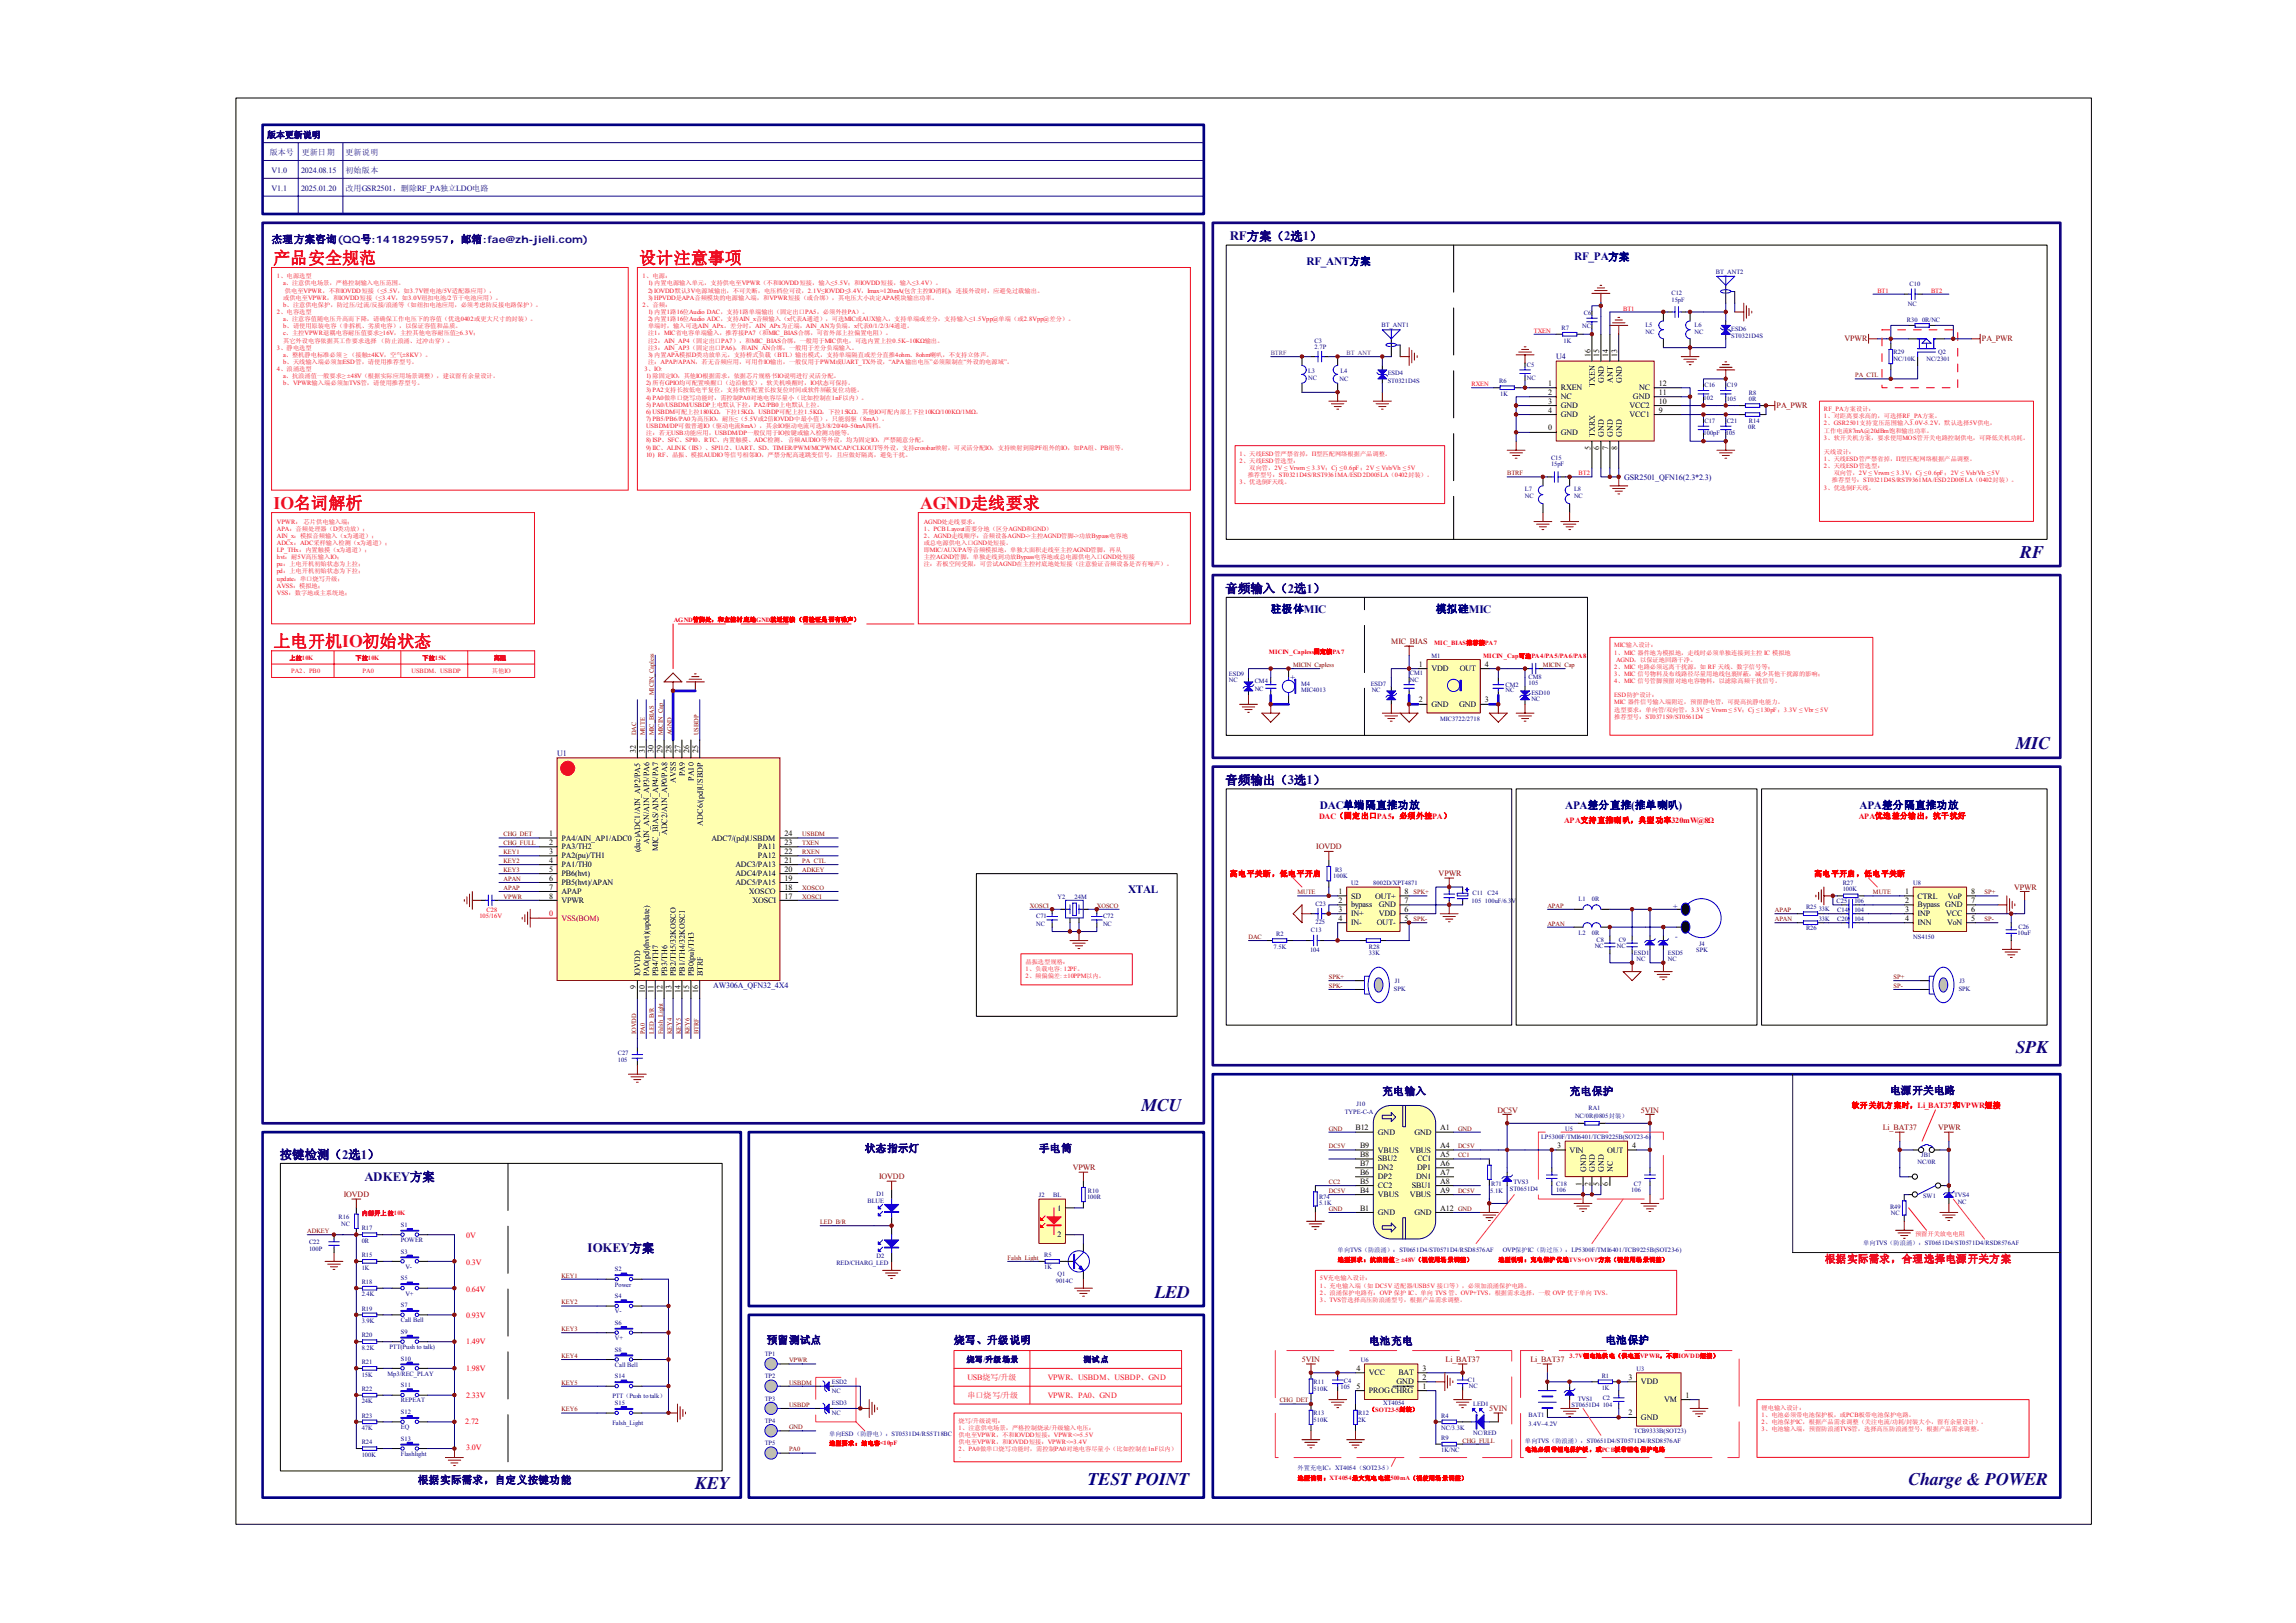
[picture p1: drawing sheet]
<svg xmlns="http://www.w3.org/2000/svg" width="297mm" height="210mm" viewBox="0 0 297 210" stroke-linecap="round" stroke-linejoin="round" font-family="sans-serif">
<defs><g id="words">
<g font-size="2.3" fill="#ee0e22">
<text x="35.4" y="65.8">IO名词解析</text>
<text x="119" y="65.8">AGND走线要求</text>
</g>
<g font-size="2.3" fill="#11037e">
<text x="261.4" y="72.2">RF</text>
<text x="260.8" y="97">MIC</text>
<text x="260.8" y="136.2">SPK</text>
<text x="147.7" y="143.7">MCU</text>
<text x="149.4" y="167.9">LED</text>
<text x="90" y="192.7">KEY</text>
<text x="246.9" y="192.1">Charge &amp; POWER</text>
</g>
<text font-size="2.3" fill="#000080" x="140.7" y="192.1">TEST POINT</text>
<g font-size="2.2" fill="#ee0e22">
<text x="35.4" y="34.1">产品安全规范</text>
<text x="82.7" y="34.1">设计注意事项</text>
<text x="35.4" y="83.7">上电开机IO初始状态</text>
</g>
<g font-size="1.7" fill="#11037e">
<text x="159.1" y="31.1">RF方案（2选1）</text>
<text x="47.1" y="152.8">ADKEY方案</text>
<text x="76" y="162">IOKEY方案</text>
</g>
<g font-size="1.6" fill="#11037e">
<text x="158.5" y="76.7">音频输入（2选1）</text>
<text x="158.5" y="101.5">音频输出（3选1）</text>
<text x="36.2" y="149.9">按键检测（2选1）</text>
</g>
<g font-size="1.5" fill="#000080">
<text x="169" y="34.3">RF_ANT方案</text>
<text x="203.6" y="33.7">RF_PA方案</text>
<text x="170.7" y="104.6">DAC单端隔直推功放</text>
<text x="202.5" y="104.6">APA差分直推(推单喇叭)</text>
<text x="240.6" y="104.6">APA差分隔直推功放</text>
<text x="145.9" y="115.6">XTAL</text>
</g>
<g font-size="1.4" fill="#11037e">
<text x="35.1" y="31.4">杰理方案咨询(QQ号:1418295957，邮箱:fae@zh-jieli.com)</text>
<text x="178.8" y="141.6">充电输入</text>
<text x="203.1" y="141.6">充电保护</text>
<text x="244.5" y="141.5">电源开关电路</text>
<text x="111.9" y="149">状态指示灯</text>
<text x="134.4" y="149">手电筒</text>
<text x="99.2" y="173.8">预留测试点</text>
<text x="123.4" y="173.8">烧写、升级说明</text>
<text x="177.1" y="173.9">电池充电</text>
<text x="54.1" y="191.9">根据实际需求，自定义按键功能</text>
</g>
<g font-size="1.4" fill="#000080">
<text x="164.4" y="79.2">驻极体MIC</text>
<text x="185.8" y="79.2">模拟硅MIC</text>
<text x="207.7" y="173.8">电池保护</text>
</g>
<text font-size="1.4" fill="#ee0e22" x="236.1" y="163.3">根据实际需求，合理选择电源开关方案</text>
<text font-size="1.2" fill="#11037e" x="34.6" y="17.8">版本更新说明</text>
<g font-size="1" fill="#11037e">
<text x="34.9" y="20.1">版本号</text>
<text x="35.1" y="22.4">V1.0</text>
<text x="38.9" y="22.4">2024.08.15</text>
<text x="39" y="20.1">更新日期</text>
<text x="44.7" y="20.1">更新说明</text>
<text x="44.7" y="22.4">初始版本</text>
<text x="35.1" y="24.7">V1.1</text>
<text x="38.9" y="24.7">2025.01.20</text>
<text x="44.7" y="24.7">改用GSR2501，删除RF_PA独立LDO电路</text>
<text x="125" y="176.2">烧写/升级场景</text>
<text x="140.2" y="176.2">测试点</text>
</g>
<g font-size="1" fill="#000080">
<text x="201.3" y="46.5">U4</text>
<text x="210.1" y="62.1">GSR2501_QFN16(2.3*2.3)</text>
<text x="166.9" y="88">+</text>
<text x="72.1" y="97.8">U1</text>
<text x="92.3" y="127.8">AW306A_QFN32_4X4</text>
</g>
<g font-size="1">
<text x="205.8" y="46.1" transform="rotate(-90 205.8 46.1)">16</text>
<text x="206.9" y="46.1" transform="rotate(-90 206.9 46.1)">15</text>
<text x="208.1" y="46.1" transform="rotate(-90 208.1 46.1)">14</text>
<text x="209.2" y="46.1" transform="rotate(-90 209.2 46.1)">13</text>
<text x="200.3" y="49.9">1</text>
<text x="200.3" y="51.1">2</text>
<text x="200.3" y="52.2">3</text>
<text x="200.3" y="53.4">4</text>
<text x="201.9" y="50.5">RXEN</text>
<text x="201.9" y="51.7">NC</text>
<text x="201.9" y="52.8">GND</text>
<text x="201.9" y="54">GND</text>
<text x="206.3" y="50.1" transform="rotate(-90 206.3 50.1)">TXEN</text>
<text x="207.5" y="49.6" transform="rotate(-90 207.5 49.6)">GND</text>
<text x="208.6" y="49.5" transform="rotate(-90 208.6 49.5)">ANT</text>
<text x="209.8" y="49.6" transform="rotate(-90 209.8 49.6)">GND</text>
<text x="210.8" y="54">VCC1</text>
<text x="210.8" y="52.8">VCC2</text>
<text x="211.3" y="51.7">GND</text>
<text x="212.1" y="50.5">NC</text>
<text x="214.6" y="53.4">9</text>
<text x="214.6" y="52.2">10</text>
<text x="214.6" y="51.1">11</text>
<text x="214.6" y="49.9">12</text>
<text x="200.3" y="55.7">0</text>
<text x="201.9" y="56.3">GND</text>
<text x="205.8" y="58.3" transform="rotate(-90 205.8 58.3)">5</text>
<text x="206.3" y="56.5" transform="rotate(-90 206.3 56.5)">TXRX</text>
<text x="206.9" y="58.3" transform="rotate(-90 206.9 58.3)">6</text>
<text x="207.5" y="56.5" transform="rotate(-90 207.5 56.5)">GND</text>
<text x="208.1" y="58.3" transform="rotate(-90 208.1 58.3)">7</text>
<text x="208.6" y="56.5" transform="rotate(-90 208.6 56.5)">GND</text>
<text x="209.2" y="58.3" transform="rotate(-90 209.2 58.3)">8</text>
<text x="209.8" y="56.5" transform="rotate(-90 209.8 56.5)">GND</text>
<text x="183.6" y="86.3">1</text>
<text x="185.2" y="86.8">VDD</text>
<text x="188.9" y="86.8">OUT</text>
<text x="192.1" y="86.3">4</text>
<text x="183.6" y="90.9">2</text>
<text x="185.2" y="91.4">GND</text>
<text x="188.8" y="91.4">GND</text>
<text x="192.1" y="90.9">3</text>
<text x="82.3" y="97.5" transform="rotate(-90 82.3 97.5)">32</text>
<text x="83.4" y="97.5" transform="rotate(-90 83.4 97.5)">31</text>
<text x="84.6" y="97.5" transform="rotate(-90 84.6 97.5)">30</text>
<text x="85.7" y="97.5" transform="rotate(-90 85.7 97.5)">29</text>
<text x="86.9" y="97.5" transform="rotate(-90 86.9 97.5)">28</text>
<text x="87.4" y="101.3" transform="rotate(-90 87.4 101.3)">AVSS</text>
<text x="88" y="97.5" transform="rotate(-90 88 97.5)">27</text>
<text x="88.6" y="100.5" transform="rotate(-90 88.6 100.5)">PA9</text>
<text x="89.2" y="97.5" transform="rotate(-90 89.2 97.5)">26</text>
<text x="89.8" y="101" transform="rotate(-90 89.8 101)">PA10</text>
<text x="90.3" y="97.5" transform="rotate(-90 90.3 97.5)">25</text>
<text x="90.9" y="106.8" transform="rotate(-90 90.9 106.8)">ADC6/(pd)USBDP</text>
<text x="71" y="110.5">3</text>
<text x="71" y="108.2">1</text>
<text x="71" y="109.3">2</text>
<text x="71" y="111.6">4</text>
<text x="71" y="112.8">5</text>
<text x="71" y="113.9">6</text>
<text x="72.6" y="111.1">PA2(pu)/TH1</text>
<text x="72.6" y="108.8">PA4/AIN_AP1/ADC0</text>
<text x="72.6" y="109.9">PA3/TH2</text>
<text x="72.6" y="112.2">PA1/TH0</text>
<text x="72.6" y="113.4">PB6(hvt)</text>
<text x="82.8" y="110.3" transform="rotate(-90 82.8 110.3)">(dac)ADC1/AIN_AP2/PA5</text>
<text x="84" y="109.2" transform="rotate(-90 84 109.2)">AIN_AN/AIN_AP3/PA6</text>
<text x="85.1" y="110.2" transform="rotate(-90 85.1 110.2)">MIC_BIAS/AIN_AP4/PA7</text>
<text x="86.3" y="108.1" transform="rotate(-90 86.3 108.1)">ADC2/AIN_AP0/PA8</text>
<text x="92" y="108.8">ADC7/(pd)USBDM</text>
<text x="95.1" y="113.4">ADC4/PA14</text>
<text x="95.1" y="112.2">ADC3/PA13</text>
<text x="98" y="109.9">PA11</text>
<text x="98" y="111.1">PA12</text>
<text x="101.5" y="109.3">23</text>
<text x="101.5" y="110.5">22</text>
<text x="101.5" y="113.9">19</text>
<text x="101.5" y="112.8">20</text>
<text x="101.5" y="111.6">21</text>
<text x="101.5" y="108.2">24</text>
<text x="71" y="116.2">8</text>
<text x="71" y="115.1">7</text>
<text x="72.6" y="116.8">VPWR</text>
<text x="72.6" y="115.7">APAP</text>
<text x="72.6" y="114.5">PB5(hvt)/APAN</text>
<text x="95.1" y="114.5">ADC5/PA15</text>
<text x="96.9" y="115.7">XOSCO</text>
<text x="97.3" y="116.8">XOSCI</text>
<text x="101.5" y="115.1">18</text>
<text x="101.5" y="116.2">17</text>
<text x="173.2" y="115.7">1</text>
<text x="173.2" y="116.8">2</text>
<text x="173.2" y="118">3</text>
<text x="173.2" y="119.1">4</text>
<text x="174.8" y="116.2">SD</text>
<text x="174.8" y="117.4">bypass</text>
<text x="174.8" y="118.6">IN+</text>
<text x="174.8" y="119.7">IN-</text>
<text x="177.9" y="116.2">OUT+</text>
<text x="178.1" y="119.7">OUT-</text>
<text x="178.4" y="118.6">VDD</text>
<text x="178.4" y="117.4">GND</text>
<text x="181.7" y="115.7">8</text>
<text x="181.7" y="118">6</text>
<text x="181.7" y="116.8">7</text>
<text x="181.7" y="119.1">5</text>
<text x="246.5" y="115.7">1</text>
<text x="246.5" y="116.8">2</text>
<text x="246.5" y="118">3</text>
<text x="246.5" y="119.1">4</text>
<text x="248.1" y="116.2">CTRL</text>
<text x="248.1" y="117.4">Bypass GND</text>
<text x="248.1" y="118.6">INP</text>
<text x="248.1" y="119.7">INN</text>
<text x="251.8" y="118.6">VCC</text>
<text x="251.9" y="119.7">VoN</text>
<text x="252" y="116.2">VoP</text>
<text x="255" y="119.1">5</text>
<text x="255" y="118">6</text>
<text x="255" y="115.7">8</text>
<text x="255" y="116.8">7</text>
<text x="82.3" y="128" transform="rotate(-90 82.3 128)">9</text>
<text x="82.8" y="126.3" transform="rotate(-90 82.8 126.3)">IOVDD</text>
<text x="83.4" y="128.5" transform="rotate(-90 83.4 128.5)">10</text>
<text x="84" y="126.3" transform="rotate(-90 84 126.3)">PA0(pd)(hvt)(update)</text>
<text x="84.6" y="128.5" transform="rotate(-90 84.6 128.5)">11</text>
<text x="85.1" y="126.3" transform="rotate(-90 85.1 126.3)">PB4/TH7</text>
<text x="85.7" y="128.5" transform="rotate(-90 85.7 128.5)">12</text>
<text x="86.3" y="126.3" transform="rotate(-90 86.3 126.3)">PB3/TH6</text>
<text x="86.9" y="128.5" transform="rotate(-90 86.9 128.5)">13</text>
<text x="87.4" y="126.3" transform="rotate(-90 87.4 126.3)">PB2/TH5/32KOSCO</text>
<text x="88" y="128.5" transform="rotate(-90 88 128.5)">14</text>
<text x="88.6" y="126.3" transform="rotate(-90 88.6 126.3)">PB1/TH4/32KOSCI</text>
<text x="89.2" y="128.5" transform="rotate(-90 89.2 128.5)">15</text>
<text x="89.8" y="126.3" transform="rotate(-90 89.8 126.3)">PB0(pu)/TH3</text>
<text x="90.3" y="128.5" transform="rotate(-90 90.3 128.5)">16</text>
<text x="90.9" y="126.3" transform="rotate(-90 90.9 126.3)">BTRF</text>
<text x="175.4" y="146.2">B12</text>
<text x="176" y="148.5">B9</text>
<text x="176" y="149.7">B8</text>
<text x="178.3" y="146.8">GND</text>
<text x="178.3" y="149.1">VBUS</text>
<text x="182.4" y="149.1">VBUS</text>
<text x="183" y="146.8">GND</text>
<text x="186.3" y="148.5">A4</text>
<text x="186.3" y="146.2">A1</text>
<text x="186.3" y="149.7">A5</text>
<text x="201.5" y="148.5">3</text>
<text x="203.1" y="149.1">VIN</text>
<text x="207.9" y="149.1">OUT</text>
<text x="211.2" y="148.5">4</text>
<text x="176" y="150.9">B7</text>
<text x="176" y="152">B6</text>
<text x="176" y="153.2">B5</text>
<text x="176" y="154.3">B4</text>
<text x="178.3" y="150.3">SBU2</text>
<text x="178.3" y="151.4">DN2</text>
<text x="178.3" y="152.6">DP2</text>
<text x="178.3" y="153.7">CC2</text>
<text x="178.3" y="154.9">VBUS</text>
<text x="182.4" y="154.9">VBUS</text>
<text x="182.6" y="153.7">SBU1</text>
<text x="183.2" y="152.6">DN1</text>
<text x="183.3" y="151.4">DP1</text>
<text x="183.3" y="150.3">CC1</text>
<text x="186.3" y="154.3">A9</text>
<text x="186.3" y="152">A7</text>
<text x="186.3" y="150.9">A6</text>
<text x="186.3" y="153.2">A8</text>
<text x="204.6" y="153.4" transform="rotate(-90 204.6 153.4)">1</text>
<text x="205.2" y="151.7" transform="rotate(-90 205.2 151.7)">GND</text>
<text x="205.8" y="153.4" transform="rotate(-90 205.8 153.4)">2</text>
<text x="206.3" y="151.7" transform="rotate(-90 206.3 151.7)">GND</text>
<text x="206.9" y="153.4" transform="rotate(-90 206.9 153.4)">5</text>
<text x="207.5" y="151.7" transform="rotate(-90 207.5 151.7)">GND</text>
<text x="208.1" y="153.4" transform="rotate(-90 208.1 153.4)">6</text>
<text x="208.6" y="151.7" transform="rotate(-90 208.6 151.7)">NC</text>
<text x="136.8" y="156.6">1</text>
<text x="136.8" y="160.1">2</text>
<text x="176" y="156.6">B1</text>
<text x="178.3" y="157.2">GND</text>
<text x="183" y="157.2">GND</text>
<text x="186.3" y="156.6">A12</text>
<text x="175.5" y="177.4">4</text>
<text x="175.5" y="179.7">5</text>
<text x="177.1" y="177.9">VCC</text>
<text x="180.7" y="179.1">GND</text>
<text x="180.9" y="177.9">BAT</text>
<text x="184" y="179.7">1</text>
<text x="184" y="177.4">3</text>
<text x="184" y="178.5">2</text>
<text x="210.7" y="178.5">3</text>
<text x="212.3" y="179.1">VDD</text>
<text x="177.1" y="180.3">PROGCHRG</text>
<text x="210.7" y="183.1">2</text>
<text x="212.3" y="183.7">GND</text>
<text x="215.3" y="181.4">VM</text>
<text x="218.1" y="180.8">1</text>
</g>
<g font-size="1" fill="#800000">
<text x="238.6" y="44.2">VPWR</text>
<text x="256.4" y="44.2">PA_PWR</text>
<text x="229.8" y="52.8">PA_PWR</text>
<text x="180" y="83.4">MIC_BIAS</text>
<text x="170.3" y="109.9">IOVDD</text>
<text x="186.1" y="113.4">VPWR</text>
<text x="260.6" y="115.1">VPWR</text>
<text x="193.7" y="143.9">DC5V</text>
<text x="212.3" y="143.9">5VIN</text>
<text x="243.6" y="146.2">Li_BAT37</text>
<text x="250.7" y="146.2">VPWR</text>
<text x="44.5" y="154.9">IOVDD</text>
<text x="113.7" y="152.6">IOVDD</text>
<text x="138.8" y="151.4">VPWR</text>
<text x="168.4" y="176.2">5VIN</text>
<text x="187" y="176.2">Li_BAT37</text>
<text x="198" y="176.2">Li_BAT37</text>
<text x="192.7" y="182.6">5VIN</text>
</g>
<g font-size="1" fill="#f00">
<text x="170.6" y="105.9">DAC（固定出口PA5，必须外挂PA）</text>
<text x="202.4" y="106.5">APA支持直推喇叭，典型功率320mW@8Ω</text>
<text x="240.5" y="105.9">APA优选差分输出，抗干扰好</text>
<text x="159.1" y="113.4">高电平关断，低电平开启</text>
<text x="234.7" y="113.4">高电平开启，低电平关断</text>
<text x="239.5" y="143.4">软开关机方案时，Li_BAT37和VPWR短接</text>
<text x="60.3" y="160.2">0V</text>
<text x="60.3" y="163.6">0.3V</text>
<text x="60.3" y="167.1">0.64V</text>
<text x="60.3" y="170.6">0.93V</text>
<text x="60.3" y="173.9">1.49V</text>
<text x="60.3" y="177.4">1.98V</text>
<text x="60.2" y="184.2">2.72</text>
<text x="60.3" y="180.8">2.33V</text>
<text x="60.3" y="187.6">3.0V</text>
</g>
<g font-size="1" fill="#bf0000">
<text x="71" y="118.6">0</text>
<text x="72.6" y="119.1">VSS(BOM)</text>
</g>
<g font-size="1" fill="#00f">
<text x="216.5" y="117.6">+</text>
<text x="216.7" y="121.4">-</text>
</g>
<g font-size="1" fill="#ee0e22">
<text x="125.2" y="178.5">USB烧写/升级</text>
<text x="135.5" y="178.5">VPWR、USBDM、USBDP、GND</text>
<text x="125.2" y="180.8">串口烧写/升级</text>
<text x="135.5" y="180.8">VPWR、PA0、GND</text>
</g>
<g font-size=".8" fill="#000080">
<text x="222" y="35.4">BT_ANT2</text>
<text x="204.9" y="40.7">C6</text>
<text x="216.2" y="38.2">C12</text>
<text x="216.2" y="39">15pF</text>
<text x="246.7" y="41.7">R30 0R/NC</text>
<text x="246.8" y="39.6">NC</text>
<text x="247.1" y="37">C10</text>
<text x="170.1" y="44.3">C3</text>
<text x="178.7" y="42.4">BT_ANT1</text>
<text x="197.5" y="47.4">C5</text>
<text x="202" y="42.7">R7</text>
<text x="202.3" y="44.3">1K</text>
<text x="204.7" y="42.5">NC</text>
<text x="212.9" y="42.2">L5</text>
<text x="212.9" y="43.2">NC</text>
<text x="219.2" y="42.2">L6</text>
<text x="219.2" y="43.2">NC</text>
<text x="224" y="42.8">ESD6</text>
<text x="224" y="43.7">ST0321D4S</text>
<text x="245" y="45.8">R29</text>
<text x="245" y="46.7">NC/10K</text>
<text x="249.2" y="46.7">NC/2301</text>
<text x="250.7" y="45.8">Q2</text>
<text x="169.2" y="48.2">L3</text>
<text x="169.2" y="49.2">NC</text>
<text x="173.3" y="49.3">NC</text>
<text x="173.4" y="48.2">L4</text>
<text x="179.5" y="48.6">ESD4</text>
<text x="179.5" y="49.5">ST0321D4S</text>
<text x="193.9" y="49.6">R6</text>
<text x="194.1" y="51.2">1K</text>
<text x="197.5" y="49.2">NC</text>
<text x="220.4" y="51.7">102</text>
<text x="220.5" y="50.1">C16</text>
<text x="223.4" y="50.1">C19</text>
<text x="223.4" y="51.8">105</text>
<text x="226.3" y="51.1">R8</text>
<text x="226.3" y="51.9">0R</text>
<text x="200.7" y="59.5">C15</text>
<text x="220.4" y="56.3">100pF</text>
<text x="220.5" y="54.7">C17</text>
<text x="223.3" y="56.3">105</text>
<text x="223.4" y="54.7">C21</text>
<text x="226.2" y="55.5">0R</text>
<text x="226.3" y="54.7">R14</text>
<text x="197.3" y="63.6">L7</text>
<text x="197.3" y="64.5">NC</text>
<text x="200.7" y="60.3">15pF</text>
<text x="203.6" y="63.6">L8</text>
<text x="203.6" y="64.5">NC</text>
<text x="159" y="87.5">ESD9</text>
<text x="159" y="88.3">NC</text>
<text x="162.3" y="88.4">CM4</text>
<text x="162.3" y="89.4">NC</text>
<text x="168.3" y="88.7">M4</text>
<text x="168.3" y="89.5">MIC4013</text>
<text x="177.3" y="88.7">ESD7</text>
<text x="177.5" y="89.5">NC</text>
<text x="182.4" y="87.3">CM1</text>
<text x="182.4" y="88.3">NC</text>
<text x="185.2" y="85.2">M1</text>
<text x="194.8" y="88.8">CM2</text>
<text x="194.8" y="89.5">NC</text>
<text x="197.8" y="87.8">CM8</text>
<text x="197.8" y="88.6">105</text>
<text x="198.1" y="89.9">ESD10</text>
<text x="186.3" y="93.2">MIC3722/2718</text>
<text x="198.1" y="90.7">NC</text>
<text x="172.5" y="113.6">100K</text>
<text x="172.7" y="112.8">R3</text>
<text x="134" y="118.8">C71</text>
<text x="134" y="119.7">NC</text>
<text x="136.8" y="116.3">Y2</text>
<text x="139" y="116.3">24M</text>
<text x="142.7" y="118.8">C72</text>
<text x="142.7" y="119.7">NC</text>
<text x="170.2" y="117.2">C23</text>
<text x="170.2" y="119.5">225</text>
<text x="174.8" y="114.6">U2</text>
<text x="177.7" y="114.6">8002D/XPT4871</text>
<text x="190.4" y="116.9">105</text>
<text x="190.5" y="115.8">C11 C24</text>
<text x="192.1" y="116.9">100uF/6.3V</text>
<text x="204.2" y="116.6">L1</text>
<text x="205.9" y="116.6">0R</text>
<text x="233.7" y="117.7">R25</text>
<text x="235.3" y="117.9">33K</text>
<text x="235.3" y="119.2">33K</text>
<text x="237.6" y="116.9">C25</text>
<text x="237.7" y="118">C14</text>
<text x="237.7" y="119.2">C20</text>
<text x="238.4" y="114.4">R27</text>
<text x="238.4" y="115.3">100K</text>
<text x="239.9" y="116.9">106</text>
<text x="239.9" y="118">104</text>
<text x="239.9" y="119.2">104</text>
<text x="247.5" y="114.6">U8</text>
<text x="164.8" y="122.7">7.5K</text>
<text x="165.1" y="121.1">R2</text>
<text x="169.5" y="123.2">104</text>
<text x="169.6" y="120.5">C13</text>
<text x="177.1" y="122.7">R28</text>
<text x="177.1" y="123.5">33K</text>
<text x="204.2" y="120.9">L2</text>
<text x="205.9" y="120.9">0R</text>
<text x="206.3" y="122.6">NC</text>
<text x="206.5" y="121.8">C8</text>
<text x="209.2" y="122.6">NC</text>
<text x="209.4" y="121.8">C9</text>
<text x="211.4" y="123.5">ESD1</text>
<text x="211.7" y="124.4">NC</text>
<text x="215.8" y="123.5">ESD5</text>
<text x="215.8" y="124.4">NC</text>
<text x="219.5" y="123.2">SPK</text>
<text x="219.8" y="122.4">J4</text>
<text x="233.7" y="120.3">R26</text>
<text x="247.5" y="121.5">NS4150</text>
<text x="261" y="121">10uF</text>
<text x="261.1" y="120.2">C26</text>
<text x="180.3" y="128.2">SPK</text>
<text x="180.4" y="127.2">J1</text>
<text x="253.4" y="128.2">SPK</text>
<text x="253.5" y="127.2">J3</text>
<text x="79.9" y="136.5">C27</text>
<text x="79.9" y="137.4">105</text>
<text x="175.5" y="143">J10</text>
<text x="205.5" y="143.6">RA1</text>
<text x="174" y="144.2">TYPE-C-A</text>
<text x="199.4" y="147.3">LP5300F/TMI6401/TCB9225B(SOT23-6)</text>
<text x="202.5" y="146.4">U5</text>
<text x="203.8" y="144.7">NC/0R(0805封装）</text>
<text x="248.6" y="149.7">JB1</text>
<text x="112.2" y="155.6">BLUE</text>
<text x="113.4" y="154.7">D1</text>
<text x="134.4" y="154.9">J2</text>
<text x="136.2" y="154.9">BL</text>
<text x="140.6" y="155.2">100R</text>
<text x="140.7" y="154.3">R10</text>
<text x="170.6" y="155.2">R74</text>
<text x="170.6" y="156">5.1K</text>
<text x="192.8" y="154.3">5.1K</text>
<text x="192.9" y="153.4">R71</text>
<text x="195.3" y="154.1">ST0651D4</text>
<text x="195.8" y="153.2">TVS3</text>
<text x="201.3" y="153.4">C18</text>
<text x="201.3" y="154.2">106</text>
<text x="211" y="154.2">106</text>
<text x="211.4" y="153.4">C7</text>
<text x="248.1" y="150.5">NC/0R</text>
<text x="248.8" y="155">SW1</text>
<text x="252.8" y="154.9">TVS4</text>
<text x="253.3" y="155.7">NC</text>
<text x="40" y="160.9">C22</text>
<text x="40" y="161.8">100P</text>
<text x="43.8" y="157.7">R16</text>
<text x="44.1" y="158.6">NC</text>
<text x="46.8" y="159.2">R17</text>
<text x="46.8" y="160.8">0R</text>
<text x="51.9" y="158.7">S1</text>
<text x="51.9" y="160.7">POWER</text>
<text x="173.1" y="162">单向TVS（防浪涌）：ST0651D4/ST0571D4/RSD8576AF</text>
<text x="194.4" y="162">OVP保护IC（防过压）：LP5300F/TMI6401/TCB9225B(SOT23-6)</text>
<text x="241" y="161">单向TVS（防浪涌）：ST0651D4/ST0571D4/RSD8576AF</text>
<text x="244.5" y="156.4">R49</text>
<text x="244.6" y="157.2">NC</text>
<text x="46.8" y="162.6">R15</text>
<text x="46.8" y="164.3">1K</text>
<text x="46.8" y="166.1">R18</text>
<text x="46.8" y="167.7">2.4K</text>
<text x="51.9" y="162.2">S3</text>
<text x="51.9" y="165.7">S5</text>
<text x="52.4" y="164.1">V-</text>
<text x="52.4" y="167.6">V+</text>
<text x="79.6" y="164.5">S2</text>
<text x="79.6" y="166.5">Power</text>
<text x="79.6" y="168">S4</text>
<text x="108.2" y="163.7">RED/CHARG_LED</text>
<text x="113.4" y="162.8">D2</text>
<text x="135.1" y="162.6">R5</text>
<text x="135.1" y="164.1">1K</text>
<text x="136.6" y="166">9014C</text>
<text x="136.8" y="165.1">Q1</text>
<text x="46.8" y="169.6">R19</text>
<text x="46.8" y="171.2">3.9K</text>
<text x="46.8" y="173">R20</text>
<text x="51.9" y="169.1">S7</text>
<text x="51.9" y="171.1">Call Bell</text>
<text x="51.9" y="172.6">S9</text>
<text x="79.6" y="169.9">V-</text>
<text x="79.6" y="171.4">S6</text>
<text x="79.6" y="173.4">V+</text>
<text x="46.8" y="174.6">8.2K</text>
<text x="46.8" y="176.5">R21</text>
<text x="46.8" y="178.1">15K</text>
<text x="46.8" y="180">R22</text>
<text x="50.1" y="178">Mp3/REC_PLAY</text>
<text x="50.4" y="174.5">PTT(Push to talk)</text>
<text x="51.9" y="179.5">S11</text>
<text x="51.9" y="176">S10</text>
<text x="79.6" y="174.9">S8</text>
<text x="79.6" y="176.8">Call Bell</text>
<text x="79.6" y="178.3">S14</text>
<text x="99" y="175.5">TP1</text>
<text x="99" y="178.3">TP2</text>
<text x="107.6" y="179">ESD2</text>
<text x="169.9" y="179">R11</text>
<text x="169.9" y="180">510K</text>
<text x="173.4" y="179.7">105</text>
<text x="173.9" y="178.9">C4</text>
<text x="176.1" y="176.3">U6</text>
<text x="189.9" y="178.8">C1</text>
<text x="190" y="179.6">NC</text>
<text x="207.2" y="178.2">R1</text>
<text x="207.2" y="179.8">1K</text>
<text x="211.7" y="177.4">U3</text>
<text x="46.8" y="181.6">24K</text>
<text x="46.8" y="183.4">R23</text>
<text x="46.8" y="185">47K</text>
<text x="51.9" y="182.9">S12</text>
<text x="51.9" y="184.9">EQ</text>
<text x="51.9" y="181.4">REPEAT</text>
<text x="79.2" y="180.9">PTT（Push to talk）</text>
<text x="79.2" y="184.3">Falsh_Light</text>
<text x="79.6" y="181.8">S15</text>
<text x="99" y="181.2">TP3</text>
<text x="99" y="184.1">TP4</text>
<text x="107.3" y="185.8">单向ESD（防静电）：ST0531D4/RS5T18BC</text>
<text x="107.6" y="181.8">ESD3</text>
<text x="107.6" y="183.1">NC</text>
<text x="107.6" y="180.2">NC</text>
<text x="169.9" y="183.1">R13</text>
<text x="169.9" y="184">510K</text>
<text x="175.7" y="183.1">R12</text>
<text x="175.7" y="184">2K</text>
<text x="178.9" y="181.8">XT4054</text>
<text x="186.5" y="183.4">R4</text>
<text x="186.5" y="185">NC/3.3K</text>
<text x="190.6" y="185.6">NC/RED</text>
<text x="190.6" y="181.9">LED1</text>
<text x="197.8" y="183.3">BAT1</text>
<text x="197.8" y="184.4">3.4V~4.2V</text>
<text x="203.3" y="182">ST0651D4</text>
<text x="204.1" y="181.2">TVS1</text>
<text x="207.3" y="181.1">C2</text>
<text x="207.3" y="182">104</text>
<text x="211.4" y="185.4">TCB9333B(SOT23)</text>
<text x="46.8" y="186.9">R24</text>
<text x="46.8" y="188.5">100K</text>
<text x="51.9" y="186.4">S13</text>
<text x="51.9" y="188.4">Flashlight</text>
<text x="99" y="187">TP5</text>
<text x="167.9" y="190.2">外置充电IC：XT4054（SOT23-5）</text>
<text x="186.5" y="186.3">R9</text>
<text x="186.5" y="187.9">1K/NC</text>
<text x="197.3" y="186.6">单向TVS（防浪涌）：ST0651D4/ST0571D4/RSD8576AF</text>
</g>
<g font-size=".8" fill="#ee0e22">
<text x="35.8" y="36">1、电源选型</text>
<text x="35.8" y="40.6">2、电容选型</text>
<text x="36.6" y="38.8">或供电至VPWR，和IOVDD短接（≤3.4V，如3.0V纽扣电池/2节干电池应用）。</text>
<text x="36.6" y="39.7">b、注意供电保护，防过压/过流/反接/浪涌等（如纽扣电池应用，必须考虑防反接电路保护）。</text>
<text x="36.6" y="41.6">a、注意容值随电压升高而下降，请确保工作电压下的容值（优选0402或更大尺寸的封装）。</text>
<text x="36.6" y="36.9">a、注意供电场景，严格控制输入电压范围。</text>
<text x="36.9" y="37.9">供电至VPWR，不和IOVDD短接（≤5.5V，如3.7V锂电池/5V适配器应用），</text>
<text x="83.1" y="36">1、电源：</text>
<text x="83.1" y="39.7">2、音频：</text>
<text x="83.8" y="36.9">1) 内置电源输入单元，支持供电至VPWR（不和IOVDD短接，输入≤5.5V；和IOVDD短接，输入≤3.4V）。</text>
<text x="83.8" y="37.9">2) IOVDD默认3V电源域输出，不可关断，电压档位可设，2.1V≤IOVDD≤3.4V，Imax≈120mA(包含主控IO消耗)；连接外设时，应避免过载输出。</text>
<text x="83.8" y="38.8">3) HPVDD是APA音频模块的电源输入端，和VPWR短接（或合绑），其电压大小决定APA模块输出功率。</text>
<text x="83.8" y="40.6">1) 内置1路16位Audio DAC，支持1路单端输出（固定出口PA5，必须外挂PA）。</text>
<text x="83.8" y="41.6">2) 内置1路16位Audio ADC，支持AIN_x音频输入（x代表A通道），可选MIC或AUX输入，支持单端或差分，支持输入≤1.5Vpp@单端（或2.8Vpp@差分）。</text>
<text x="35.8" y="45.2">3、静电选型</text>
<text x="36.6" y="44.3">其它外设电容依据其工作要求选择 （防止浪涌、过冲击穿）。</text>
<text x="36.6" y="42.5">b、请使用原装电容（非拆机、劣质电容），以保证容值和品质。</text>
<text x="36.6" y="43.4">c、主控VPWR退耦电容耐压值要求≥16V，主控其他电容耐压值≥6.3V；</text>
<text x="36.6" y="46.2">a、整机静电标准必须 ≥ （接触±4KV，空气±8KV）。</text>
<text x="36.6" y="47.1">b、天线输入端必须加ESD管，请使用推荐型号。</text>
<text x="83.8" y="42.5">单端时，输入可选AIN_APx。差分时，AIN_APx为正端，AIN_AN为负端。x代表0/1/2/3/4通道。</text>
<text x="83.8" y="43.4">注1：MIC省电容单端输入，推荐接PA7（和MIC_BIAS合绑，可省外部上拉偏置电阻）。</text>
<text x="83.8" y="44.3">注2：AIN_AP4（固定出口PA7），和MIC_BIAS合绑，一般用于MIC供电，可选内置上拉0.5K~10KΩ输出。</text>
<text x="83.8" y="45.2">注3：AIN_AP3（固定出口PA6)，和AIN_AN合绑，一般用于差分负端输入。</text>
<text x="83.8" y="47.1">注：APAP/APAN，若无音频应用，可用作IO输出，一般仅用于PWM或UART_TX外设，“APA输出电压”必须限制在“外设的电源域”。</text>
<text x="83.8" y="46.2">3) 内置APA模拟D类功放单元，支持桥式负载（BTL）输出模式，支持单端隔直或差分直推4ohm、8ohm喇叭，不支持立体声。</text>
<text x="35.8" y="48">4、浪涌选型</text>
<text x="36.6" y="48.9">a、抗浪涌值一般要求≥ ±48V（根据实际应用场景调整），建议留有余量设计。</text>
<text x="36.6" y="49.8">b、VPWR输入端必须加TVS管，请使用推荐型号。</text>
<text x="83.4" y="48">3、IO:</text>
<text x="83.6" y="49.8">2) 所有GPIO均可配置唤醒口（边沿触发），软关机唤醒时，IO状态可保持。</text>
<text x="83.6" y="50.8">3) PA2支持长按低电平复位，支持软件配置长按复位时间或软件屏蔽复位功能。</text>
<text x="83.6" y="51.7">4) PA0做串口烧写功能时，需控制PA0对地电容尽量小（比如控制在1nF以内）。</text>
<text x="83.6" y="52.6">5) PA0/USBDM/USBDP上电默认下拉，PA2/PB0上电默认上拉。</text>
<text x="83.6" y="53.6">6) USBDM可配上拉180KΩ，下拉15KΩ，USBDP可配上拉1.5KΩ，下拉15KΩ。其他IO可配内部上下拉10KΩ/100KΩ/1MΩ。</text>
<text x="83.6" y="48.9">1) 除固定IO，其他IO根据需求，依据芯片规格书IO说明进行灵活分配。</text>
<text x="236" y="53.2">RF_PA方案设计：</text>
<text x="83.6" y="56.3">注：若无USB功能应用，USBDM/DP一般仅用于IO按键或输入检测功能等。</text>
<text x="83.6" y="54.5">7) PB5/PB6/PA0为高压IO，耐压≤（5.5V或2倍IOVDD中最小值），只能弱驱（8mA）。</text>
<text x="83.6" y="55.4">USBDM/DP可做普通IO（驱动电流8mA），其余IO驱动电流可选3/8/20/40~50mA四档。</text>
<text x="83.6" y="57.2">8) ISP、SFC、SPI0、RTC、内置触摸、ADC检测、 音频AUDIO等外设，均为固定IO，严禁随意分配。</text>
<text x="83.6" y="58.2">9) IIC、ALINK（IIS）、SPI1/2、UART、SD、TIMER/PWM/MCPWM/CAP/CLKOUT等外设，支持crossbar映射，可灵活分配IO，支持映射到除PF组外的IO，如PA组、PB组等。</text>
<text x="83.6" y="59.1">10) RF、晶振、模拟AUDIO等信号相邻IO，严禁分配高速跳变信号，且应做好隔离，避免干扰。</text>
<text x="160.4" y="59">1、天线ESD管严禁省掉，Π型匹配网络根据产品调整。</text>
<text x="160.4" y="59.9">2、天线ESD管选型：</text>
<text x="236" y="56">工作电流87mA@20dBm饱和输出功率。</text>
<text x="236" y="58.7">天线设计：</text>
<text x="236" y="54.1">1、对距离要求高的，可选择RF_PA方案。</text>
<text x="236" y="55">2、GSR2501支持宽压范围输入3.0V-5.2V，默认选择5V供电，</text>
<text x="236" y="56.9">3、软开关机方案，要求使用MOS管开关电路控制供电，可降低关机功耗。</text>
<text x="236" y="59.6">1、天线ESD管严禁省掉，Π型匹配网络根据产品调整。</text>
<text x="160.4" y="62.7">3、优选倒F天线。</text>
<text x="161.4" y="61.7">推荐型号：ST0321D4S/RST9361MA/ESD2D005LA（0402封装）。</text>
<text x="161.6" y="60.8">双向管，2V ≤ Vrwm ≤ 3.3V；Cj ≤0.6pF；2V ≤ Vsb/Vh ≤5V</text>
<text x="236" y="60.6">2、天线ESD管选型：</text>
<text x="236" y="63.4">3、优选倒F天线。</text>
<text x="237" y="62.4">推荐型号：ST0321D4S/RST9361MA/ESD2D005LA（0402封装）。</text>
<text x="237.2" y="61.5">双向管，2V ≤ Vrwm ≤ 3.3V；Cj ≤0.6pF；2V ≤ Vsb/Vh ≤5V</text>
<text x="35.8" y="67.7">VPWR： 芯片供电输入端；</text>
<text x="35.8" y="68.6">APA：音频处理器（D类功放）；</text>
<text x="35.8" y="69.6">AIN_x：模拟音频输入（x为通道）；</text>
<text x="35.8" y="70.5">ADCx：ADC采样输入检测（x为通道）；</text>
<text x="35.8" y="71.4">LP_THx：内置触摸（x为通道）；</text>
<text x="119.5" y="70.5">或总电源供电入口GND处短接。</text>
<text x="119.5" y="71.4">即MIC/AUX/PA等音频模拟地，单独大面积走线至主控AGND管脚，再从</text>
<text x="119.5" y="67.7">AGND处走线要求：</text>
<text x="119.5" y="68.6">1、PCB Layout需要分地（区分AGND和GND）</text>
<text x="119.5" y="69.6">2、AGND走线顺序：音频设备AGND-&gt;主控AGND管脚-&gt;功放Bypass电容地</text>
<text x="35.8" y="72.3">hvt：耐5V高压输入IO；</text>
<text x="35.8" y="73.3">pu：上电开机初始状态为上拉；</text>
<text x="35.8" y="74.2">pd：上电开机初始状态为下拉；</text>
<text x="35.8" y="75.1">update：串口烧写升级；</text>
<text x="35.8" y="76">AVSS：模拟地；</text>
<text x="35.8" y="77">VSS：数字地或主系统地；</text>
<text x="119.5" y="73.3">注：若板空间受限，可尝试AGND在主控衬底地处短接（注意验证音频设备是否有噪声）。</text>
<text x="119.5" y="72.3">主控AGND管脚，单独走线到功放Bypass电容地或总电源供电入口GND处短接</text>
<text x="208.8" y="83.8">MIC输入设计：</text>
<text x="37.4" y="85.4">上拉10K</text>
<text x="37.7" y="87.1">PA2、PB0</text>
<text x="46" y="85.4">下拉10K</text>
<text x="46.9" y="87.1">PA0</text>
<text x="53.3" y="87.1">USBDM、USBDP</text>
<text x="54.6" y="85.4">下拉15K</text>
<text x="63.6" y="87.1">其他IO</text>
<text x="63.9" y="85.4">高阻</text>
<text x="208.8" y="84.7">1、MIC 器件地为模拟地，走线时必须单独连接到主控 IC 模拟地</text>
<text x="208.8" y="86.5">2、MIC 电路必须远离干扰源，如 RF 天线、数字信号等；</text>
<text x="208.8" y="87.5">3、MIC 信号物料及布线路径尽量用地线包裹屏蔽，减少其他干扰源的影响；</text>
<text x="208.8" y="88.4">4、MIC 信号管脚预留对地电容物料，以滤除高频干扰信号。</text>
<text x="209.1" y="85.6">AGND，以保证地回路干净。</text>
<text x="208.8" y="92.1">选型要求：单向管/双向管，3.3V ≤ Vrwm ≤ 5V；Cj ≤130pF；3.3V ≤ Vbr ≤ 5V</text>
<text x="208.8" y="90.2">ESD防护设计：</text>
<text x="208.8" y="91.1">MIC 器件信号输入端附近，预留静电管，可提高抗静电能力。</text>
<text x="208.8" y="93">推荐型号：ST0371S9/ST0561D4</text>
<text x="132.7" y="124.7">晶振选型规格：</text>
<text x="132.7" y="125.6">1、负载电容: 12PF。</text>
<text x="132.7" y="126.6">2、频偏偏差: ±10PPM以内。</text>
<text x="46.8" y="157.2">内部开上拉10K</text>
<text x="170.7" y="165.7">5V充电输入设计：</text>
<text x="170.7" y="166.6">1、充电输入端（如 DC5V 适配器/USB5V 接口等），必须加浪涌保护电路。</text>
<text x="170.7" y="167.5">2、浪涌保护电路有：OVP 保护 IC、单向 TVS 管、OVP+TVS，根据需求选择，一般 OVP 优于单向 TVS。</text>
<text x="170.7" y="168.4">3、TVS管选择高压防浪涌型号，根据产品需求调整。</text>
<text x="124" y="185.9">供电至VPWR，不和IOVDD短接：VPWR&lt;=5.5V</text>
<text x="124" y="184.1">烧写/升级说明：</text>
<text x="124" y="185">1、注意供电场景，严格控制烧录/升级输入电压：</text>
<text x="227.9" y="182.4">锂电输入设计：</text>
<text x="227.9" y="183.3">1、电池必须带电池保护板，或PCB板带电池保护电路。</text>
<text x="227.9" y="184.2">2、电池保护IC，根据产品需求调整（关注电流/功耗/封装大小，留有余量设计）。</text>
<text x="227.9" y="185.1">3、电池输入端，预留防浪涌TVS管，选择高压防浪涌型号，根据产品需求调整。</text>
<text x="124" y="186.9">供电至VPWR，和IOVDD短接：VPWR&lt;=3.4V</text>
<text x="124" y="187.8">2、PA0做串口烧写功能时，需控制PA0对地电容尽量小（比如控制在1nF以内）</text>
</g>
<g font-size=".8" fill="#f00">
<text x="210" y="40.2">BT1</text>
<text x="242.9" y="37.9">BT1</text>
<text x="249.8" y="37.9">BT2</text>
<text x="198.5" y="43.1">TXEN</text>
<text x="190.4" y="50">RXEN</text>
<text x="204.2" y="61.5">BT2</text>
<text x="87.2" y="80.4">AGND管脚处，和主控衬底地GND就近短接（需验证是否有噪声）</text>
<text x="185.5" y="83.4">MIC_BIAS推荐接PA7</text>
<text x="164.2" y="84.6">MICIN_Capless固定接PA7</text>
<text x="191.9" y="85.2">MICIN_Cap可选PA4/PA5/PA6/PA8</text>
<text x="62" y="118.8">105/16V</text>
<text x="62.9" y="118">C28</text>
<text x="247.8" y="159.9">预留开关放电电阻</text>
<text x="173.1" y="163.3">选型要求：抗浪涌值≥ ±48V（视使用场景调整）</text>
<text x="193.8" y="163.3">选型说明：充电保护优选TVS+OVP方案（视使用场景调整）</text>
<text x="203.1" y="175.7">3.7V锂电池供电（供电至VPWR，不和IOVDD短接）</text>
<text x="177.1" y="182.6">（SOT23-5封装）</text>
<text x="107.3" y="187">选型要求：结电容&lt;10pF</text>
<text x="167.9" y="191.5">选型说明：XT4054最大充电电流500mA（视使用场景调整）</text>
<text x="197.3" y="187.8">电池必须带锂电保护板，或PCB板带锂电保护电路</text>
</g>
<g font-size=".8" fill="#7c0089">
<text x="164.4" y="45.9">BTRF</text>
<text x="174.2" y="45.9">BT_ANT</text>
</g>
<text font-size=".8" fill="#11037e" x="170.1" y="45.1">2.7P</text>
<g font-size=".8" fill="#800000">
<text x="240" y="48.8">PA_CTL</text>
<text x="195" y="61.5">BTRF</text>
<text x="84.6" y="90" transform="rotate(-90 84.6 90)">MICIN_Capless</text>
<text x="167.3" y="86.3">MICIN_Capless</text>
<text x="199.6" y="86.3">MICIN_Cap</text>
<text x="82.3" y="95.1" transform="rotate(-90 82.3 95.1)">DAC</text>
<text x="83.4" y="95.1" transform="rotate(-90 83.4 95.1)">MUTE</text>
<text x="84.6" y="95.1" transform="rotate(-90 84.6 95.1)">MIC_BIAS</text>
<text x="85.8" y="95.1" transform="rotate(-90 85.8 95.1)">MICIN_Cap</text>
<text x="86.9" y="95.1" transform="rotate(-90 86.9 95.1)">AGND</text>
<text x="90.4" y="95.1" transform="rotate(-90 90.4 95.1)">USBDP</text>
<text x="65.1" y="110.5">KEY1</text>
<text x="65.1" y="111.7">KEY2</text>
<text x="65.1" y="112.8">KEY3</text>
<text x="65.1" y="114">APAN</text>
<text x="65.1" y="108.2">CHG_DET</text>
<text x="65.1" y="109.4">CHG_FULL</text>
<text x="103.8" y="108.2">USBDM</text>
<text x="103.8" y="111.7">PA_CTL</text>
<text x="103.8" y="109.4">TXEN</text>
<text x="103.8" y="110.5">RXEN</text>
<text x="103.8" y="112.8">ADKEY</text>
<text x="65.1" y="116.3">VPWR</text>
<text x="65.1" y="115.1">APAP</text>
<text x="103.8" y="115.1">XOSCO</text>
<text x="103.8" y="116.3">XOSCI</text>
<text x="133.2" y="117.4">XOSCI</text>
<text x="141.9" y="117.4">XOSCO</text>
<text x="167.9" y="115.7">MUTE</text>
<text x="182.9" y="115.7">SPK+</text>
<text x="182.9" y="119.2">SPK-</text>
<text x="200.2" y="119.7">APAN</text>
<text x="200.2" y="117.4">APAP</text>
<text x="229.6" y="119.2">APAN</text>
<text x="229.6" y="118">APAP</text>
<text x="242.3" y="115.7">MUTE</text>
<text x="256.7" y="115.7">SP+</text>
<text x="256.7" y="119.2">SP-</text>
<text x="161.5" y="121.5">DAC</text>
<text x="171.9" y="126.7">SPK+</text>
<text x="171.9" y="127.8">SPK-</text>
<text x="245" y="126.7">SP+</text>
<text x="245" y="127.8">SP-</text>
<text x="82.3" y="133.8" transform="rotate(-90 82.3 133.8)">IOVDD</text>
<text x="83.4" y="133.8" transform="rotate(-90 83.4 133.8)">PA0</text>
<text x="84.6" y="133.8" transform="rotate(-90 84.6 133.8)">LED_B/R</text>
<text x="85.8" y="133.8" transform="rotate(-90 85.8 133.8)">Falsh_Light</text>
<text x="86.9" y="133.8" transform="rotate(-90 86.9 133.8)">KEY4</text>
<text x="88.1" y="133.8" transform="rotate(-90 88.1 133.8)">KEY5</text>
<text x="89.2" y="133.8" transform="rotate(-90 89.2 133.8)">KEY6</text>
<text x="90.4" y="133.8" transform="rotate(-90 90.4 133.8)">BTRF</text>
<text x="171.9" y="146.3">GND</text>
<text x="171.9" y="148.6">DC5V</text>
<text x="188.6" y="146.3">GND</text>
<text x="188.6" y="148.6">DC5V</text>
<text x="188.6" y="149.7">CC1</text>
<text x="171.9" y="154.3">DC5V</text>
<text x="171.9" y="153.2">CC2</text>
<text x="188.6" y="154.3">DC5V</text>
<text x="39.7" y="159.5">ADKEY</text>
<text x="106.1" y="158.4">LED_B/R</text>
<text x="171.9" y="156.7">GND</text>
<text x="188.6" y="156.7">GND</text>
<text x="72.6" y="165.3">KEY1</text>
<text x="130.4" y="163">Falsh_Light</text>
<text x="72.6" y="168.8">KEY2</text>
<text x="72.6" y="172.2">KEY3</text>
<text x="72.6" y="175.7">KEY4</text>
<text x="72.6" y="179.1">KEY5</text>
<text x="102.1" y="179.1">USBDM</text>
<text x="102.1" y="176.3">VPWR</text>
<text x="72.6" y="182.6">KEY6</text>
<text x="102.1" y="182">USBDP</text>
<text x="102.1" y="184.9">GND</text>
<text x="165.6" y="181.4">CHG_DET</text>
<text x="102.1" y="187.8">PA0</text>
<text x="189.2" y="186.6">CHG_FULL</text>
</g>
</g></defs>
<g fill="none" stroke="#000" stroke-width=".13">
<path d="M30.5 12.7h240.1v184.5h-240.1zM62.2 116.5h.6M64 116.5h.6M126.3 113h26v18.5h-26zM136.1 117.6v.6M136.1 119.4v.6M137.3 117.6h.9M138.4 118.8v.6M139.6 118.8v.6M139.8 117.6h.9M141.9 117.6v.6M141.9 119.4v.6"/>
<path d="M82.5 135.5v.6M82.5 137.2v.6"/>
</g>
<path d="M34 28.8h121.7v116.5h-121.7z" fill="none" stroke="#11037e" stroke-width=".35"/>
<path d="M34 16.2h121.7v11.5h-121.7zM96.9 170.1h58.8v23.7h-58.8z" fill="none" stroke="#000080" stroke-width=".35"/>
<path d="M34 18.5h121.7M38.6 18.5v9.2M44.4 18.5v9.2M34 20.8h121.7M34 23.1h121.7M34 25.4h121.7" fill="none" stroke="#11037e" stroke-width=".13"/>
<g fill="none" stroke="#00f" stroke-width=".13">
<path d="M62.8 116.5h.4M63.2 115.8v1.4M63.6 116.5h.4M63.6 115.8v1.4M135.4 119h1.4M135.4 118.6h1.4M136.1 118.2v.4M136.1 119v.4M138.2 117.6h.2M138.4 117.1v1.1M138.8 116.8h.5v1.6h-.5zM139.6 117.1v1.1"/>
<path d="M139.6 117.6h.2M141.2 119h1.4M141.2 118.6h1.4M141.9 118.2v.4M141.9 119v.4M81.8 136.4h1.3M81.8 136.9h1.3M82.5 136.1v.3M82.5 136.9v.3"/>
</g>
<path d="M133.2 117.6h4.1M137.9 116.5h2.2v2.3h-2.2zM138.4 119.4v1.1M139.6 119.4v1.1M140.7 117.6h4.1" fill="none" stroke="#0000bf" stroke-width=".13"/>
<g fill="none" stroke="#800000" stroke-width=".13">
<path d="M85.9 88.2l1.2-1.1 1.1 1.1zM87.1 88.2v1.2M60.1 116.4v.2M60.4 116v.9M60.7 115.7v1.6M61.1 115.3v2.3M61.1 116.5h1.1M67.6 118.7v.2M67.9 118.3v1M68.3 118v1.6M68.6 117.6v2.4M68.6 118.8h1.2"/>
<path d="M81.3 139h2.3M81.6 139.3h1.7M82 139.7h.9M82.5 137.8v1.2M138.4 121.7h2.3M138.8 122h1.6M139.1 122.4h1M139.5 122.7h.2M139.6 120.5v1.2M82.3 140h.3"/>
</g>
<path d="M90.5 90.5v5.2M64.6 116.5h5.2M103.2 115.3h5.2M103.2 116.5h5.2M103.2 108.4h5.2M136.1 120v.5h5.8v-.5M82.5 129.2v6.3M83.6 129.2v5.2M90.5 129.2v5.2M102.1 176.5h3.4M102.1 179.3h3.4" fill="none" stroke="#000080" stroke-width=".13"/>
<path d="M132.1 123.4h14.4v4h-14.4z" fill="none" stroke="#ee0e22" stroke-width=".13"/>
<path d="M87.1 89.4v6.3" fill="none" stroke="#00f" stroke-width=".35"/>
<circle cx="99.8" cy="176.5" r=".8" fill="#c0c0c0" stroke="#00f" stroke-width=".13"/>
<path d="M100.9 176.5h1.2" fill="none" stroke="#000" stroke-width=".13"/>
<path d="M100.6 176.5h.3" fill="none" stroke="#00f" stroke-width=".13"/>
<circle cx="99.8" cy="179.3" r=".8" fill="#c0c0c0" stroke="#00f" stroke-width=".13"/>
<path d="M100.9 179.3h1.2" fill="none" stroke="#000" stroke-width=".13"/>
<path d="M100.6 179.3h.3" fill="none" stroke="#00f" stroke-width=".13"/>
<path d="M102.1 182.2h3.4" fill="none" stroke="#000080" stroke-width=".13"/>
<circle cx="99.8" cy="182.2" r=".8" fill="#c0c0c0" stroke="#00f" stroke-width=".13"/>
<path d="M100.9 182.2h1.2" fill="none" stroke="#000" stroke-width=".13"/>
<path d="M100.6 182.2h.3" fill="none" stroke="#00f" stroke-width=".13"/>
<path d="M102.1 185.1h3.4" fill="none" stroke="#000080" stroke-width=".13"/>
<circle cx="99.8" cy="185.1" r=".8" fill="#c0c0c0" stroke="#00f" stroke-width=".13"/>
<path d="M100.9 185.1h1.2" fill="none" stroke="#000" stroke-width=".13"/>
<path d="M100.6 185.1h.3" fill="none" stroke="#00f" stroke-width=".13"/>
<path d="M102.1 188h3.4" fill="none" stroke="#000080" stroke-width=".13"/>
<circle cx="99.8" cy="188" r=".8" fill="#c0c0c0" stroke="#00f" stroke-width=".13"/>
<g fill="none" stroke="#000" stroke-width=".13">
<path d="M182.3 87.7v.5M182.3 89.4v.6M193.8 87.7v.5M193.8 89.4v.6M197.3 86.5h.6M199 86.5h.6M43.2 159.7v.6M46.1 156.3v.8M46.1 158.9v.8h.8M48.7 159.7h.8M50.7 159.7h1.2M54.2 159.7h1.1"/>
<path d="M43.2 161.5v.6M46.1 163.2h.8M46.1 166.7h.8M46.1 170.1h.8M46.1 177h.8M46.1 173.6h.8M48.7 163.2h.8M48.7 166.7h.8M48.7 170.1h.8M48.7 177h.8M48.7 173.6h.8M50.7 163.2h1.2"/>
<path d="M50.7 166.7h1.2M50.7 170.1h1.2M50.7 177h1.2M50.7 173.6h1.2M54.2 163.2h1.1M54.2 166.7h1.1M54.2 170.1h1.1M54.2 177h1.1M54.2 173.6h1.1M78.4 179.3h1.2M78.4 165.5h1.2M78.4 169h1.2"/>
<path d="M78.4 172.4h1.2M78.4 175.9h1.2M81.9 179.3h1.1M81.9 165.5h1.1M81.9 169h1.1M81.9 172.4h1.1M81.9 175.9h1.1M105.5 179.3h.6M107.3 179.3h.5M46.1 187.4h.8M46.1 184h.8M46.1 180.5h.8"/>
<path d="M48.7 187.4h.8M48.7 184h.8M48.7 180.5h.8M50.7 187.4h1.2M50.7 184h1.2M50.7 180.5h1.2M54.2 187.4h1.1M54.2 184h1.1M54.2 180.5h1.1M100.9 188h1.2M105.5 182.2h.6M107.3 182.2h.5"/>
</g>
<g fill="none" stroke="#00f" stroke-width=".13">
<path d="M181.6 89h1.4M181.6 88.6h1.4M182.3 88.2v.4M182.3 89v.4M193.1 89h1.4M193.1 88.6h1.4M193.8 88.2v.4M193.8 89v.4M197.9 86.5h.3M198.2 85.8v1.4M198.7 86.5h.3M198.7 85.8v1.4"/>
<path d="M45.9 157.1h.4v1.8h-.4zM46.9 159.5h1.8v.5h-1.8zM42.5 160.7h1.4M42.5 161.1h1.4M43.2 160.3v.4M43.2 161.1v.4M46.9 163h1.8v.4h-1.8zM46.9 166.4h1.8v.5h-1.8zM46.9 169.9h1.8v.4h-1.8zM46.9 173.4h1.8v.4h-1.8zM46.9 176.8h1.8v.5h-1.8zM81.5 165.3h.3v.2v.1l-.2 .1-.1-.1z"/>
<path d="M81.5 168.8h.3v.2v.1l-.2 .1-.1-.1zM81.5 172.2h.3v.2v.2h-.2h-.1zM81.5 175.7h.3v.2v.1l-.2 .1-.1-.1zM81.5 179.2h.3v.1v.2l-.2 .1-.1-.1zM106.1 179.3h.6M106.5 178.6l.2 .3v.4M106.7 179.3v.5l.2 .2M46.9 180.3h1.8v.4h-1.8zM46.9 183.7h1.8v.5h-1.8zM46.9 187.2h1.8v.4h-1.8zM51.9 187.3h.3l.1 .1-.1 .2h-.1h-.2zM51.9 180.3h.3l.1 .2-.1 .1-.1 .1-.2-.1z"/>
<path d="M53.8 187.3h.3l.1 .1-.1 .2h-.2h-.1zM53.8 180.3h.3l.1 .2-.1 .1-.2 .1-.1-.1zM100.6 188h.3M106.1 182.2h.6M106.5 181.5l.2 .3v.4M106.7 182.2v.5l.2 .2"/>
<circle cx="52.1" cy="159.7" r=".22"/>
<circle cx="53.9" cy="159.7" r=".22"/>
<circle cx="52.1" cy="177" r=".22"/>
<circle cx="52.1" cy="170.1" r=".22"/>
<circle cx="52.1" cy="166.7" r=".22"/>
<circle cx="52.1" cy="163.2" r=".22"/>
<circle cx="52.1" cy="173.6" r=".22"/>
<circle cx="53.9" cy="177" r=".22"/>
<circle cx="53.9" cy="166.7" r=".22"/>
<circle cx="53.9" cy="163.2" r=".22"/>
<circle cx="53.9" cy="170.1" r=".22"/>
<circle cx="53.9" cy="173.6" r=".22"/>
<circle cx="79.8" cy="179.3" r=".22"/>
<circle cx="79.8" cy="175.9" r=".22"/>
<circle cx="79.8" cy="172.4" r=".22"/>
<circle cx="79.8" cy="169" r=".22"/>
<circle cx="79.8" cy="165.5" r=".22"/>
<circle cx="52.1" cy="183.9" r=".22"/>
<circle cx="53.9" cy="183.9" r=".22"/>
</g>
<path d="M110.7 184h-5.2v-5.8h5.2v5.8" fill="none" stroke="#da2467" stroke-width=".13" stroke-dasharray="6.1 2"/>
<g fill="#00f" stroke="#00f" stroke-width=".13">
<path d="M106.7 182.2l.6-.5v1.1z"/>
<path d="M106.7 179.3l.6-.5v1.1z"/>
<path d="M51.9 159.2h.8v-.3h.7v.3h.8v.1h-2.3z" fill-rule="evenodd"/>
<path d="M51.9 162.6h.8v-.2h.7v.2h.8v.1h-2.3z" fill-rule="evenodd"/>
<path d="M51.9 166.1h.8v-.2h.7v.2h.8v.1h-2.3z" fill-rule="evenodd"/>
<path d="M51.9 169.5h.8v-.2h.7v.2h.8v.2h-2.3z" fill-rule="evenodd"/>
<path d="M51.9 186.8h.8v-.2h.7v.2h.8v.2h-2.3z" fill-rule="evenodd"/>
<path d="M51.9 183.4h.8v-.2h.7v.2h.8v.1h-2.3z" fill-rule="evenodd"/>
<path d="M51.9 179.9h.8v-.2h.7v.2h.8v.1h-2.3z" fill-rule="evenodd"/>
<path d="M51.9 176.5h.8v-.3h.7v.3h.8v.1h-2.3z" fill-rule="evenodd"/>
<path d="M51.9 173h.8v-.2h.7v.2h.8v.1h-2.3z" fill-rule="evenodd"/>
<path d="M79.6 164.9h.8v-.2h.7v.2h.8v.1h-2.3z" fill-rule="evenodd"/>
<path d="M79.6 168.4h.8v-.2h.7v.2h.8v.1h-2.3z" fill-rule="evenodd"/>
<path d="M79.6 171.9h.8v-.3h.7v.3h.8v.1h-2.3z" fill-rule="evenodd"/>
<path d="M79.6 175.3h.8v-.2h.7v.2h.8v.1h-2.3z" fill-rule="evenodd"/>
<path d="M79.6 178.8h.8v-.3h.7v.3h.8v.1h-2.3z" fill-rule="evenodd"/>
</g>
<g fill="none" stroke="#000080" stroke-width=".13">
<path d="M82.5 90.5v5.2M199.6 86.5h2.9M64.6 108.4h5.2M64.6 109.6h5.2M64.6 110.7h5.2M64.6 111.9h5.2M64.6 113h5.2M103.2 109.6h5.2M103.2 110.7h5.2M103.2 111.9h5.2M103.2 113h5.2M89.4 129.2v5.2"/>
<path d="M39.7 159.7h6.4v27.7M49.5 159.7h1.2M55.3 159.7h3.5v24.3M49.5 163.2h1.2M49.5 166.7h1.2M49.5 173.6h1.2M49.5 170.1h1.2M49.5 177h1.2M55.3 163.2h3.5M55.3 166.7h3.5M55.3 173.6h3.5M55.3 170.1h3.5"/>
<path d="M55.3 177h3.5M72.6 169h5.8M72.6 172.4h5.8M72.6 179.3h5.8M72.6 175.9h5.8M72.6 165.5h5.8M83 169h3.5M83 172.4h3.5M83 179.3h3.5M83 175.9h3.5M83 165.5h3.5M107.8 179.3h3.5v2.9h-3.5"/>
<path d="M49.5 180.5h1.2M49.5 184h1.2M49.5 187.4h1.2M55.3 180.5h3.5M55.3 184h3.5M58.8 184v3.4h-3.5"/>
</g>
<g fill="none" stroke="#800000" stroke-width=".13">
<path d="M181.7 83.6h1.2M182.3 83.6v1.2M192.7 92.3h2.3l-1.2 1.1zM193.8 91.1v1.2M45.5 155.1h1.2M46.1 155.1v1.2M42.1 163.2h2.3M42.4 163.6h1.6M42.8 163.9h.9M43.1 164.2h.2M43.2 162.1v1.1M57.6 188.6h2.3"/>
<path d="M58 188.9h1.6M58.3 189.3h.9M58.7 189.6h.2M58.8 187.4v1.2M111.3 182.2h1.2M112.5 181.1v2.3M112.8 181.4v1.6M113.2 181.8v.9M113.5 182.1v.3"/>
</g>
<path d="M110.7 184l1.2 1.1" fill="none" stroke="#da2467" stroke-width=".13"/>
<path d="M35.1 34.6h46.2v28.8h-46.2zM118.8 66.3h35.2v14.4h-35.2zM35.1 84.2h34.1v3.5h-34.1zM35.1 85.9h34.1M43.2 84.2v3.5M51.9 84.2v3.5M60.5 84.2v3.5M123.4 174.7h29.5v7h-29.5zM123.4 177h29.5M123.4 179.3h29.5M133.2 174.7v7" fill="none" stroke="#ee0e22" stroke-width=".13"/>
<path d="M86.5 165.5v13.8" fill="none" stroke="#11037e" stroke-width=".13"/>
<path d="M184.6 85.4h6.9v6.8h-6.9z" fill="#ffffb0"/>
<path d="M184.6 85.3h6.9v6.9h-6.9z" fill="none" stroke="#800000" stroke-width=".13"/>
<circle cx="188" cy="88.7" r=".8" fill="none" stroke="#00f" stroke-width=".13"/>
<path d="M188.9 88h.2v1.4h-.2z" fill="#00f"/>
<g fill="none" stroke="#00f" stroke-width=".13">
<path d="M163.7 89h1.4M163.7 88.6h1.4M164.4 88.2v.4M164.4 89v.4M166.7 87.7v.3M166.7 89.6v.4M188.9 88h.2v1.4h-.2zM233.3 118h1.9v.4h-1.9zM233.3 119.1h1.9v.5h-1.9zM238.5 115.7h1.9v.4h-1.9zM238.9 117.1h.3M238.9 118.2h.3"/>
<path d="M238.9 119.4h.3M239.2 116.4v3.7M239.7 117.1h.3M239.7 116.4v3.7M239.7 118.2h.3M239.7 119.4h.3M260.2 120v.3M250.2 126.3h-.6v1.7M250.7 125.4a1 1 0 0 1 1.7 .4 3.3 3.3 0 0 1-.3 3.6 .98 .98 0 0 1-1.6-.3 3.4 3.4 0 0 1 .2-3.7zM259.5 120.8h1.4M259.5 120.3h1.4M260.2 120.8v.3"/>
<circle cx="166.7" cy="88.8" r=".8"/>
</g>
<g fill="none" stroke="#000" stroke-width=".13">
<path d="M158.6 77.3h46.8v17.8h-46.8zM164.4 87.7v.5M164.4 89.4v.6M166.7 86.5v1.2M166.7 90v1.1M183.4 86.5h1.2M183.4 91.1h1.2M191.5 86.5h1.2M191.5 91.1h1.2M232.5 118.2h.8M232.5 119.4h.8M235.2 118.2h.8"/>
<path d="M235.2 119.4h.8M237.7 115.9h.8M238.3 117.1h.6M238.3 118.2h.6M238.3 119.4h.6M240 117.1h.6M240 118.2h.6M240 119.4h.6M240.4 115.9h.8M260.2 119.4v.6M248.4 126.9h1.2M248.4 128h1.2"/>
<path d="M260.2 121.1v.6"/>
</g>
<path d="M164.4 90v1.1h2.3M182.3 90v1.1h1.1M193.8 90v1.1h-1.1" fill="none" stroke="#00f" stroke-width=".35"/>
<g fill="none" stroke="#000080" stroke-width=".13">
<path d="M84.8 90.5v5.2M85.9 90.5v5.2M170.7 86.5h-6.3v1.2M182.3 84.8v1.7M183.4 86.5h-1.1v1.2M192.7 86.5h4.6M193.8 86.5v1.2M229.6 119.4h2.9M229.6 118.2h2.9M236.6 119.4h1.7M236.6 118.2h1.7M240.6 119.4h5.8"/>
<path d="M240.6 118.2h4M241.2 115.9h5.2M242.3 117.1h4.1M255.6 115.9h2.9M255.6 119.4h2.9M255.6 117.1h2.9M260.2 118.2v1.2M261.9 116.5v1.7h-6.3M245 126.9h3.4M245 128h3.4"/>
</g>
<g fill="none" stroke="#800000" stroke-width=".13">
<path d="M163.3 92.3h2.3l-1.2 1.1zM164.4 91.1v1.2M181.1 92.3h2.3l-1.1 1.1zM182.3 91.1v1.2M234.9 115.8v.2M235.3 115.4v1M235.6 115.1v1.6M236 114.8v2.3M236 115.9h1.1M258.5 117.1h1.1M259.6 115.9v2.3M260 116.3v1.6"/>
<path d="M260.3 116.6v.9M260.7 116.9v.3M261.4 115.3h1.1M261.9 115.3v1.2M259.1 122.8h2.3M259.4 123.2h1.6M259.8 123.5h.9M260.1 123.9h.2M260.2 121.7v1.1"/>
</g>
<path d="M167.5 87.9h.1v1.8h-.1z" fill-rule="evenodd" fill="#00f" stroke="#00f" stroke-width=".13"/>
<path d="M176.5 95.1v-17.8" fill="none" stroke="#000" stroke-width=".13" stroke-dasharray="6.1 2"/>
<path d="M84.8 84.8v5.7" fill="none" stroke="#11037e" stroke-width=".13"/>
<path d="M251.2 126.6l.2-.1a1.03 1.03 0 0 1 .6 .9 1.03 1.03 0 0 1-.6 1 1.09 1.09 0 0 1-.2-1.8z" fill-rule="evenodd" fill="#c0c0c0" stroke="#00f" stroke-width=".13"/>
<path d="M164.6 121.5h1.9v.4h-1.9zM249.6 128v.6h.6" fill="none" stroke="#00f" stroke-width=".13"/>
<path d="M227.9 102.1h36.9v30.5h-36.9zM163.8 121.7h.8M166.5 121.7h.8" fill="none" stroke="#000" stroke-width=".13"/>
<path d="M236 118.2h.6M236 119.4h.6M237.7 115.9h-.6v1.2h1.2M240.6 117.1h1.7M244.6 118.2h1.8M161.5 121.7h2.3M167.3 121.7h1.7" fill="none" stroke="#000080" stroke-width=".13"/>
<path d="M174.2 114.8h6.9v5.7h-6.9z" fill="#ffffb0"/>
<path d="M174.2 114.8h6.9v5.7h-6.9zM186.3 118.2h2.3M186.7 118.6h1.6M186.9 113.6h1.2M187 118.9h1M187.4 119.3h.2M187.5 113.6v1.2M187.5 117.1v1.1" fill="none" stroke="#800000" stroke-width=".13"/>
<g fill="none" stroke="#000" stroke-width=".13">
<path d="M169.6 118.2h.6M171.3 118.2h.6M173.1 115.9h1.1M173.1 117.1h1.1M173.1 118.2h1.1M173.1 119.4h1.1M181.1 115.9h1.2M181.1 117.1h1.2M181.1 118.2h1.2M181.1 119.4h1.2M187.5 114.8v.5M187.5 116.5v.6"/>
<path d="M169 121.7h.6M170.7 121.7h.6M175.4 126.9h1.1M175.4 128h1.1M176 121.7h.8M178.6 121.7h.8"/>
</g>
<g fill="none" stroke="#00f" stroke-width=".13">
<path d="M170.2 118.2h.3M170.5 117.5v1.4M171 118.2h.3M171 117.5v1.4M186.8 115.7h1.4M186.8 116.1h1.4M187.5 115.3v.4M187.5 116.1v.4M169.6 121.7h.3M169.9 121v1.4M170.4 121.7h.3M170.4 121v1.4"/>
<path d="M176.8 121.5h1.8v.4h-1.8zM177.1 126.3h-.6v1.7M177.7 125.4a.99 .99 0 0 1 1.6 .4 3.3 3.3 0 0 1-.2 3.6 .99 .99 0 0 1-1.7-.3 3.3 3.3 0 0 1 .3-3.7z"/>
</g>
<path d="M167.9 115.9h5.2M173.1 117.1h-1.2v1.1h1.2M173.1 119.4v2.3h2.9M182.3 117.1h5.2M182.3 115.9h2.3M184.6 119.4h-2.3v2.3h-2.9M187.5 114.8h-1.7v3.4h-3.5M171.9 126.9h3.5M171.9 128h3.5" fill="none" stroke="#000080" stroke-width=".13"/>
<path d="M178.1 126.6l.2-.1a1.03 1.03 0 0 1 .6 .9 1.03 1.03 0 0 1-.6 1 1.09 1.09 0 0 1-.2-1.8z" fill-rule="evenodd" fill="#c0c0c0" stroke="#00f" stroke-width=".13"/>
<g fill="none" stroke="#00f" stroke-width=".13">
<path d="M171.7 112.1h.4v1.9h-.4zM188.5 115.6h1.4v.3h-1.4zM188.5 116.3h1.4M189.2 115.3v.3M189.2 116.3v.2M189.6 115.1h.4M189.8 114.9v.4M204.8 119.9a.56 .56 0 0 1 .6-.5 .56 .56 0 0 1 .5 .5M204.8 117.6a.56 .56 0 0 1 .6-.5 .56 .56 0 0 1 .5 .5M205.9 119.9a.57 .57 0 0 1 .6-.5 .57 .57 0 0 1 .6 .5M205.9 117.6a.57 .57 0 0 1 .6-.5 .57 .57 0 0 1 .6 .5M218.4 117a2.53 2.53 0 0 1 3.5 0 2.53 2.53 0 0 1 0 3.6 2.53 2.53 0 0 1-3.5 0"/>
<path d="M176.5 128v.6h.6M207.6 122.5h1.4M207.6 122h1.4M208.3 121.7v.3M208.3 122.5v.3M210.5 122.5h1.4M210.5 122h1.4M211.2 121.7v.3M211.2 122.5v.3M214.2 121.5l-.3 .2h-.9l-.2 .2M215.9 121.5l-.2 .2h-1l-.2 .2"/>
</g>
<g fill="none" stroke="#000080" stroke-width=".13">
<path d="M171.9 114.8v1.1M187.5 114.8h1.7M187.5 117.1h1.7M200.2 120h3.4M200.2 117.6h3.4M208.3 117.6h8.6M211.2 117.6v3.5M213.5 117.6v3.5M215.2 120v1.1M216.9 120h-8.6v1.1M171.3 121.7h1.8M208.3 123.4v1.2h2.9v-1.2"/>
<path d="M213.5 122.8v1.8h1.7v-1.8"/>
</g>
<g fill="none" stroke="#000" stroke-width=".13">
<path d="M158.6 102.1h37v30.5h-37zM171.9 111.3v.8M171.9 114v.8M189.2 114.8v.5M189.2 116.5v.6M196.1 102.1h31.2v30.5h-31.2zM203.6 120h1.2M203.6 117.6h1.2M207.1 120h1.2M207.1 117.6h1.2M216.9 120h1.2M216.9 117.6h1.2"/>
<path d="M208.3 121.1v.6M208.3 122.8v.6M211.2 121.1v.6M211.2 122.8v.6M213.5 121.1v.6M213.5 122.3v.5M215.2 121.1v.6M215.2 122.3v.5"/>
</g>
<path d="M171.3 110.2h1.2M171.9 110.2v1.1M210 125.7h2.3l-1.1 1.2zM211.2 124.6v1.1M214 125.7h2.3M214.4 126.1h1.6M214.7 126.4h1M215.1 126.7h.2M215.2 124.6v1.1" fill="none" stroke="#800000" stroke-width=".13"/>
<g fill="#000" stroke="#00f" stroke-width=".13">
<path d="M217.7 119.4a.57 .57 0 0 1 .7-.1 .57 .57 0 0 1 .2 .6 .64 .64 0 0 1-.8 .8 .99 .99 0 0 1-.1-1.3z" fill-rule="evenodd"/>
<path d="M217.7 117.1a.57 .57 0 0 1 .7-.2 .57 .57 0 0 1 .2 .7 .64 .64 0 0 1-.8 .8 .99 .99 0 0 1-.1-1.3z" fill-rule="evenodd"/>
</g>
<g fill="#00f" stroke="#00f" stroke-width=".13">
<path d="M212.9 122.3l.6-.6 .5 .6z"/>
<path d="M214.6 122.3l.6-.6 .6 .6z"/>
</g>
<path d="M156.9 139h109.6v54.8h-109.6zM34 146.5v47.3h61.8v-47.3h-61.7" fill="none" stroke="#000080" stroke-width=".35"/>
<path d="M156.9 74.4h109.6v23.6h-109.6z" fill="none" stroke="#11037e" stroke-width=".35"/>
<path d="M208.3 82.5h34v12.6h-34z" fill="none" stroke="#ee0e22" stroke-width=".13"/>
<path d="M176.5 176.5h6.9v4.6h-6.9z" fill="#ffffb0"/>
<g fill="none" stroke="#800000" stroke-width=".13">
<path d="M203.6 155.7h2.3M204 156h1.6M204.3 156.4h1M204.7 156.7h.2M204.8 154.6v1.1M212.9 144.2h1.1M213.5 144.2v1.1M173.1 179.9v1.2M176.5 176.5h6.9v4.6h-6.9zM185.8 178.8h1.1M186.9 177.6v2.3M187.3 178v1.6"/>
<path d="M187.6 178.3v.9M188 178.6v.3M189.2 179.9v1.2M171.9 181.1h2.3M172.3 181.4h1.6M172.6 181.8h.9M172.9 182.1h.3M174.2 186.3h2.3M174.6 186.6h1.6M174.9 187h.9M175.3 187.3h.2M175.4 185.1v1.2"/>
<path d="M188.1 181.1h2.3M188.4 181.4h1.6M188.8 181.8h.9M189.1 182.1h.2"/>
</g>
<g fill="none" stroke="#000" stroke-width=".13">
<path d="M173.1 177.6v.6M173.1 179.3v.6M175.4 179.9h1.1M175.4 177.6h1.1M180.2 179.3h2.7M183.4 179.9h1.2M183.4 178.8h1.2M183.4 177.6h1.2M189.2 177.6v.6M189.2 179.3v.6M175.4 181.7v.8M175.4 184.3v.8"/>
<path d="M185.8 186.8h.8M188.4 186.8h.8"/>
</g>
<path d="M172.4 179h1.4M172.4 178.5h1.4M173.1 178.2v.3M173.1 179v.3M188.5 179h1.4M188.5 178.5h1.4M189.2 178.2v.3M189.2 179v.3M175.1 182.5h.5v1.8h-.5zM186.6 186.6h1.8v.5h-1.8z" fill="none" stroke="#00f" stroke-width=".13"/>
<path d="M191.5 148.8h2.3M208.3 151.1v.6M175.4 179.9v1.8M184.6 179.9h1.2v6.9M184.6 178.8h1.2M184.6 177.6h4.6" fill="none" stroke="#000080" stroke-width=".13"/>
<path d="M202.5 147.7h8.1v4.5h-8.1z" fill="#ffffb0"/>
<path d="M194.4 144.2h1.2M195 144.2v1.1M202.5 147.6h8.1v4.6h-8.1zM212.3 155.7h2.3M212.7 156h1.6M213 156.4h.9M213.3 156.7h.3M213.5 154.6v1.1" fill="none" stroke="#800000" stroke-width=".13"/>
<g fill="none" stroke="#000" stroke-width=".13">
<path d="M195 151.7v.6M195 152.8v.6M200.8 151.1v.6M200.8 152.8v.6M201.3 148.8h1.2M204.2 145.3h.8M204.8 152.3v1.1M205.9 152.3v1.1M206.9 145.3h.8M207.1 152.3v1.1M208.3 152.3v1.1M210.6 148.8h1.1"/>
<path d="M213.5 151.1v.6M213.5 152.8v.6"/>
</g>
<g fill="none" stroke="#000080" stroke-width=".13">
<path d="M171.9 148.8h3.5M171.9 154.6h3.5M195 153.4v2.3h-2.3M197.3 148.8h4M200.8 148.8v2.3M200.8 153.4v1.2h4M204.2 145.3h-9.2v6.4M204.8 153.4v1.2h1.1M205.9 153.4v1.2M207.1 153.4v1.2h-1.2M207.7 145.3h5.8v5.8M211.7 148.8h1.8"/>
<path d="M213.5 153.4v1.2"/>
</g>
<path d="M195.7 152l-.3 .3h-.9l-.2 .2M200.1 152.5h1.4M200.1 152h1.4M200.8 151.7v.3M200.8 152.5v.3M205 145.1h1.9v.5h-1.9zM212.8 152.5h1.4M212.8 152h1.4M213.5 151.7v.3M213.5 152.5v.3" fill="none" stroke="#00f" stroke-width=".13"/>
<path d="M199 146.5v8.6h16.2v-8.6h-16.2" fill="none" stroke="#da2467" stroke-width=".13" stroke-dasharray="6.1 2"/>
<path d="M195 152.3l.6 .5h-1.2z" fill="#00f" stroke="#00f" stroke-width=".13"/>
<path d="M195.9 154.6l-4.9 6.3M210 155.1l-4.1 5.8" fill="none" stroke="#da2467" stroke-width=".13"/>
<path d="M170.2 164.4h46.7v5.7h-46.7z" fill="none" stroke="#ee0e22" stroke-width=".13"/>
<path d="M178.3 143.7l.5-.4 .5-.2 .7-.1h3.4a2.29 2.29 0 0 1 2.3 2.3v12.7a2.31 2.31 0 0 1-2.3 2.3h-3.4a2.29 2.29 0 0 1-2.3-2.3v-12.7l.1-.6 .2-.5z" fill-rule="evenodd" fill="#ffffb0" stroke="#000080" stroke-width=".13"/>
<g fill="none" stroke="#000" stroke-width=".13">
<path d="M161.5 87.7v.5M161.5 89.4v.6M180 88.8v.6M180 90.5v.6M197.3 88.8v.6M197.3 90.5v.6M36.3 150.5h57.1v39.8h-57.1zM115.4 154v1.1M115.4 157.4v2.3M170.2 153.4v.8M170.2 156v.9M175.4 146.5h2.3"/>
<path d="M175.4 148.8h2.3M175.4 149.9h2.3M175.4 151.1h2.3M175.4 152.3h2.3M175.4 153.4h2.3M175.4 154.6h2.3M175.4 156.9h2.3M185.8 146.5h2.3M185.8 148.8h2.3M185.8 149.9h2.3M185.8 151.1h2.3M185.8 152.3h2.3"/>
<path d="M185.8 153.4h2.3M185.8 154.6h2.3M185.8 156.9h2.3M192.7 149.9v.8M192.7 152.6v.8M115.4 162.1v1.1M169.6 177.6v.8M200.2 178.8v1.1M169.6 180.3v.8M169.6 181.7v.8M169.6 184.3v.8M185.8 184h.8"/>
<path d="M188.4 184h2M192.7 184h1.1M200.2 182.2v1.2"/>
</g>
<path d="M164.4 86.5h-2.9v1.2M182.3 86.5h-2.3v1.2M197.3 86.5v1.2M178.8 144.3h1.2v-.4l.6 .6-.6 .6v-.4h-1.2zM178.8 158.6h1.2v-.4l.6 .6-.6 .6v-.4h-1.2zM181.5 143v2.8h.3v-2.8M169.6 177.6h3.5M181.5 160.3v-2.8h.3v2.8M169.6 181.1v.6h-4" fill="none" stroke="#11037e" stroke-width=".13"/>
<g fill="none" stroke="#000080" stroke-width=".13">
<path d="M180 87.7v1.1M197.3 87.7v1.1M106.1 158.6h9.3M170.2 153.4h5.2M171.9 146.5h3.5M171.9 156.9h3.5M171.9 149.9h3.5M188.1 146.5h3.4M188.1 153.4h3.4M188.1 156.9h3.4M188.1 148.8h3.4M188.1 149.9h4.6"/>
<path d="M188.1 154.6h3.4M192.7 153.4v2.3M193.8 148.8h3.5M189.2 186.8h3.5M218.6 181.1h1.2"/>
</g>
<g fill="none" stroke="#00f" stroke-width=".13">
<path d="M162.2 88.6l-.2 .2h-.9l-.3 .2M180.7 89.7l-.3 .3h-.9l-.2 .2M198 89.7l-.2 .3h-1l-.2 .2M114.2 156.7l-.5 .5M114.2 155.8l-.5 .5M115.4 155.1v2.3M115.4 159.7v2.4M169.9 154.2h.5v1.8h-.5zM192.4 150.7h.5v1.9h-.5zM114.2 161.4l-.5 .4M114.2 160.4l-.5 .5M169.4 178.4h.4v1.9h-.4z"/>
<path d="M199 179.9h2.3M169.4 182.5h.4v1.8h-.4zM186.6 183.7h1.8v.5h-1.8zM190.4 184h2.3M190.6 182.4l.5 .4M191.5 182.4l.5 .4M199 181.4h2.3"/>
</g>
<g fill="none" stroke="#800000" stroke-width=".13">
<path d="M160.4 91.1h2.3M160.7 91.5h1.6M161.1 91.8h.9M161.4 92.2h.2M161.5 90v1.1M178.8 92.3h2.3M179.2 92.6h1.6M179.5 93h.9M179.9 93.3h.2M180 91.1v1.2M196.1 92.3h2.4M196.5 92.6h1.6"/>
<path d="M196.8 93h1M197.2 93.3h.2M197.3 91.1v1.2M114.8 152.8h1.1M115.4 152.8v1.2M169 158h2.3M169.4 158.3h1.6M169.7 158.7h.9M170.1 159h.2M170.2 156.9v1.1M191.5 156.9h2.3M191.9 157.2h1.6"/>
<path d="M192.2 157.5h.9M192.6 157.9h.2M192.7 155.7v1.2M114.2 164.4h2.3M114.6 164.7h1.6M114.9 165h.9M115.2 165.4h.3M115.4 163.2v1.2M188.6 176.5h1.2M189.2 176.5v1.1M199.6 176.5h1.2M200.2 176.5v1.1"/>
<path d="M168.4 186.3h2.3M168.8 186.6h1.6M169.1 187h1M169.5 187.3h.2M169.6 185.1v1.2M193.3 182.8h1.1M193.8 182.8v1.2M218.6 182.2h2.4M219 182.6h1.6M219.3 182.9h1M219.7 183.3h.2M219.8 181.1v1.1"/>
</g>
<path d="M165 174.7v13.9h30.6v-13.9h-30.6" fill="none" stroke="#da2467" stroke-width=".13" stroke-dasharray="6.1 2"/>
<path d="M180.6 188.6l-.6 1.1" fill="none" stroke="#da2467" stroke-width=".13"/>
<g fill="#00f" stroke="#00f" stroke-width=".13">
<path d="M191.1 184l.9-1v1.9z"/>
<path d="M190.5 182.2h.3l-.3 .4z"/>
<path d="M191.4 182.2h.4l-.4 .4z"/>
<path d="M114.4 155.8h1.9l-.9 .9z"/>
<path d="M113.6 157l.4 .3h-.4z"/>
<path d="M113.6 156l.4 .4h-.4z"/>
<path d="M114.4 160.4h1.9l-.9 1z"/>
<path d="M113.6 161.6l.4 .3h-.4z"/>
<path d="M113.6 160.7l.4 .3h-.4z"/>
<path d="M197.3 90l.6 .5h-1.2z"/>
<path d="M196.7 89.4h1.2l-.6 .6z"/>
<path d="M179.4 90.5l.6-.5 .6 .5z"/>
<path d="M179.4 89.4h1.2l-.6 .6z"/>
<path d="M160.9 89.4l.6-.6 .6 .6z"/>
<path d="M160.9 88.2h1.2l-.6 .6z"/>
<path d="M191 183v1.9h.1v-1.9z" fill-rule="evenodd"/>
<path d="M114.4 156.7h1.9v.2h-1.9z" fill-rule="evenodd"/>
<path d="M114.4 161.4h1.9v.1h-1.9z" fill-rule="evenodd"/>
<path d="M199.5 180.6h1.4v.1h-1.4z" fill-rule="evenodd"/>
<path d="M199.5 182.1h1.4v.1h-1.4z" fill-rule="evenodd"/>
</g>
<path d="M227.3 181.1h35.2v7.5h-35.2z" fill="none" stroke="#ee0e22" stroke-width=".13"/>
<path d="M96.9 146.5h58.8v22.5h-58.8z" fill="none" stroke="#000080" stroke-width=".35"/>
<path d="M156.9 99.2h109.6v38.6h-109.6z" fill="none" stroke="#11037e" stroke-width=".35"/>
<path d="M65.7 150.5v39.8" fill="none" stroke="#000" stroke-width=".13" stroke-dasharray="6.1 2"/>
<path d="M211.7 177.6h5.8v6.9h-5.8z" fill="#ffffb0"/>
<path d="M211.7 177.6h5.8v6.9h-5.8zM201.9 182.2h2.3M202.3 182.6h1.6M202.6 182.9h.9M203 183.3h.2M203.1 181.1v1.1" fill="none" stroke="#800000" stroke-width=".13"/>
<path d="M140.2 152.8v.8M140.2 155.5v.8M203.1 179.3v.6M205.9 178.8h.9M208.6 178.8h.8M209.4 179.9v.6M210.6 178.8h1.1M203.1 180.5v.6M209.4 181.7v.5M210.6 183.4h1.1M217.5 181.1h1.1" fill="none" stroke="#000" stroke-width=".13"/>
<path d="M200.2 178.8h5.7M203.1 178.8v.5M210.6 178.8h-1.2v1.1M200.2 183.4h10.4M209.4 182.2v1.2" fill="none" stroke="#000080" stroke-width=".13"/>
<path d="M139.9 153.6h.5v1.9h-.5zM203.8 179.7l-.3 .2h-.9l-.2 .2M206.8 178.5h1.8v.5h-1.8zM208.7 180.8h1.4M208.7 181.3h1.4M209.4 180.5v.3M209.4 181.3v.4" fill="none" stroke="#00f" stroke-width=".13"/>
<path d="M203.1 179.9l.5 .6h-1.1z" fill="#00f" stroke="#00f" stroke-width=".13"/>
<path d="M204.8 182.2l2.3 3.5" fill="none" stroke="#da2467" stroke-width=".13"/>
<path d="M123.4 182.8h29.4v6.3h-29.4z" fill="none" stroke="#ee0e22" stroke-width=".13"/>
<g fill="#800000" stroke="#800000" stroke-width=".13">
<path d="M43 159.6h.3l.1 .1-.1 .2-.1 .1-.2-.1z" fill-rule="evenodd"/>
<path d="M58.6 187.3h.3l.1 .1-.1 .2h-.1h-.2z" fill-rule="evenodd"/>
<path d="M58.6 180.3h.3l.1 .2-.1 .1-.1 .1-.2-.1z" fill-rule="evenodd"/>
<path d="M45.9 180.3h.3l.1 .2-.1 .1-.1 .1-.2-.1z" fill-rule="evenodd"/>
<path d="M86.3 168.8h.3l.1 .2-.1 .1-.1 .1-.2-.1z" fill-rule="evenodd"/>
<path d="M86.3 172.2h.3l.1 .2-.1 .2h-.1h-.2z" fill-rule="evenodd"/>
<path d="M86.3 175.7h.3l.1 .2-.1 .1-.1 .1-.2-.1z" fill-rule="evenodd"/>
<circle cx="111.3" cy="182.2" r=".22"/>
<circle cx="58.8" cy="163.2" r=".22"/>
<circle cx="58.8" cy="166.7" r=".22"/>
<circle cx="58.8" cy="170.1" r=".22"/>
<circle cx="58.8" cy="173.6" r=".22"/>
<circle cx="58.8" cy="183.9" r=".22"/>
<circle cx="46.1" cy="159.7" r=".22"/>
<circle cx="58.8" cy="177" r=".22"/>
<circle cx="46.1" cy="163.2" r=".22"/>
<circle cx="46.1" cy="166.7" r=".22"/>
<circle cx="46.1" cy="170.1" r=".22"/>
<circle cx="46.1" cy="173.6" r=".22"/>
<circle cx="46.1" cy="177" r=".22"/>
<circle cx="46.1" cy="183.9" r=".22"/>
</g>
<path d="M134.4 155.2h3.4v5.7h-3.4z" fill="#ffffb0"/>
<path d="M134.4 155.1h3.4v5.8h-3.4z" fill="none" stroke="#800000" stroke-width=".13"/>
<path d="M137.9 156.3h1.1M137.9 159.7h1.1" fill="none" stroke="#000" stroke-width=".13"/>
<path d="M135.2 158.2l-.5 .5M135.2 157.3l-.5 .5" fill="none" stroke="#f00" stroke-width=".13"/>
<g fill="#f00" stroke="#f00" stroke-width=".13">
<path d="M134.6 158.5l.4 .3h-.4z"/>
<path d="M134.6 157.5l.4 .4h-.4z"/>
</g>
<path d="M135.4 158.5h1.9v.1h-1.9z" fill-rule="evenodd" fill="#00f" stroke="#f00" stroke-width=".13"/>
<path d="M135.4 157.4h1.9l-.9 .9z" fill="#ee0e22" stroke="#ee0e22" stroke-width=".13"/>
<path d="M136.4 156.3v1.1M136.4 158.6v1.1" fill="none" stroke="#f00" stroke-width=".13"/>
<path d="M134.4 163.2h.8M137.1 163.2h1.8M140.2 160.9v1.2M140.2 164.4v1.1M78.4 182.8h1.2M81.9 182.8h1.1" fill="none" stroke="#000" stroke-width=".13"/>
<g fill="none" stroke="#00f" stroke-width=".13">
<path d="M135.2 163h1.9v.4h-1.9zM138.9 162.3h.1v1.8h-.1zM140.2 162.1l-1.2 1.1 1.2 1.2M140.8 163.9a1.37 1.37 0 0 0-1.1-2.1 1.37 1.37 0 0 0-1.4 1.8 1.37 1.37 0 0 0 2.2 .6l.2-.3M79.6 182.6h.3l.1 .2-.1 .1-.1 .1-.2-.1z"/>
<circle cx="81.6" cy="182.8" r=".21"/>
</g>
<g fill="#00f" stroke="#00f" stroke-width=".13">
<path d="M139.8 163.8l.4 .6-.6-.3z"/>
<path d="M79.6 182.2h.8v-.2h.7v.2h.8v.2h-2.3z" fill-rule="evenodd"/>
</g>
<path d="M139 156.3h1.2M140.2 159.7v1.2M130.4 163.2h4M72.6 182.8h5.8M83 182.8h3.5" fill="none" stroke="#000080" stroke-width=".13"/>
<path d="M139.6 151.7h1.1M140.2 151.7v1.1M139 166.7h2.3M139.4 167h1.6M139.7 167.3h.9M140.1 167.7h.2M140.2 165.5v1.2M86.5 182.8h1.1M87.6 181.7v2.3M88 182v1.6M88.3 182.4v.9M88.7 182.7v.2" fill="none" stroke="#800000" stroke-width=".13"/>
<path d="M83.6 90.5v5.2M64.6 114.2h5.2M64.6 115.3h5.2M87.1 129.2v5.2M88.2 129.2v5.2M139 159.7h1.2" fill="none" stroke="#11037e" stroke-width=".13"/>
<g fill="#800000" stroke="#800000" stroke-width=".13">
<circle cx="136.1" cy="117.6" r=".22"/>
<circle cx="141.9" cy="117.6" r=".22"/>
<circle cx="138.4" cy="120.5" r=".22"/>
<circle cx="139.6" cy="120.5" r=".22"/>
</g>
<path d="M247.5 114.8h6.9v5.7h-6.9z" fill="#ffffb0"/>
<g fill="none" stroke="#800000" stroke-width=".13">
<path d="M247.5 114.8h6.9v5.7h-6.9zM245.2 146.5h1.2M245.2 159.2h2.3M245.6 159.5h1.6M245.8 146.5v1.1M245.9 159.9h.9M246.4 158v1.2M251 156.9h2.3M251.3 157.2h1.6M251.5 146.5h1.2M251.7 157.5h.9M252 157.9h.2"/>
<path d="M252.1 146.5v1.1M252.1 155.7v1.2M169 176.5h1.2M169.6 176.5v1.1M246.2 160.2h.3"/>
</g>
<g fill="none" stroke="#000" stroke-width=".13">
<path d="M246.4 115.9h1.1M246.4 117.1h1.1M246.4 118.2h1.1M246.4 119.4h1.1M254.4 115.9h1.2M254.4 117.1h1.2M254.4 118.2h1.2M254.4 119.4h1.2M246.4 154.6v.8M246.4 157.2v.8M246.9 154.6h.5M246.9 152.3h.5"/>
<path d="M247.5 148.8h.7M250.3 148.8h.7M251.1 153.4h.4M252.1 153.4v2.3"/>
<circle cx="247.7" cy="152.2" r=".34"/>
<circle cx="247.7" cy="154.5" r=".34"/>
<circle cx="248.5" cy="148.8" r=".33"/>
<circle cx="249.9" cy="148.8" r=".33"/>
<circle cx="250.7" cy="153.4" r=".33"/>
</g>
<path d="M167.3 113.6l1.1 1.2M241.7 113.6l1.2 1.2M252.7 155.1l4 5.2" fill="none" stroke="#da2467" stroke-width=".13"/>
<path d="M84.8 129.2v5.2M85.9 129.2v5.2M86.5 179.3v3.5M173.1 177.6h2.3M200.2 177.6v1.2" fill="none" stroke="#11037e" stroke-width=".13"/>
<g fill="#800000" stroke="#800000" stroke-width=".13">
<path d="M86.3 179.2h.3l.1 .1-.1 .2-.1 .1-.2-.1z" fill-rule="evenodd"/>
<path d="M260 118h.3l.1 .2-.1 .2h-.1h-.2z" fill-rule="evenodd"/>
<path d="M182.1 119.2h.3l.1 .2-.1 .1-.1 .1-.2-.1z" fill-rule="evenodd"/>
<path d="M208.1 119.8h.3l.1 .1-.1 .2-.1 .1-.2-.1z" fill-rule="evenodd"/>
<path d="M197.1 86.3h.3l.1 .2-.1 .2h-.1h-.2z" fill-rule="evenodd"/>
<path d="M182.1 90.9h.3l.1 .2-.1 .2h-.1h-.2z" fill-rule="evenodd"/>
<path d="M182.1 86.3h.3l.1 .2-.1 .2h-.1h-.2z" fill-rule="evenodd"/>
<path d="M204.6 154.4h.3l.1 .1-.1 .2h-.1h-.2z" fill-rule="evenodd"/>
<path d="M194.8 148.6h.3l.1 .2-.1 .1-.1 .1-.2-.1z" fill-rule="evenodd"/>
<path d="M194.8 145.2h.3l.1 .1-.1 .2h-.1h-.2z" fill-rule="evenodd"/>
<circle cx="86.5" cy="182.8" r=".21"/>
<circle cx="252.1" cy="148.8" r=".22"/>
<circle cx="252.1" cy="153.4" r=".22"/>
<circle cx="245.8" cy="148.8" r=".22"/>
<circle cx="237.1" cy="115.9" r=".22"/>
<circle cx="171.9" cy="118.2" r=".22"/>
<circle cx="187.5" cy="114.8" r=".22"/>
<circle cx="187.5" cy="117.1" r=".22"/>
<circle cx="173" cy="121.7" r=".22"/>
<circle cx="171.9" cy="115.9" r=".22"/>
<circle cx="215.2" cy="119.9" r=".22"/>
<circle cx="213.5" cy="117.6" r=".22"/>
<circle cx="215.2" cy="124.6" r=".22"/>
<circle cx="211.1" cy="117.6" r=".22"/>
<circle cx="211.1" cy="124.6" r=".22"/>
<circle cx="193.8" cy="91.1" r=".22"/>
<circle cx="193.8" cy="86.5" r=".22"/>
<circle cx="166.7" cy="86.5" r=".22"/>
<circle cx="164.4" cy="86.5" r=".22"/>
<circle cx="164.4" cy="91.1" r=".22"/>
<circle cx="189.2" cy="177.6" r=".22"/>
<circle cx="173" cy="177.6" r=".22"/>
<circle cx="213.5" cy="145.3" r=".22"/>
<circle cx="205.9" cy="154.5" r=".21"/>
<circle cx="200.8" cy="148.8" r=".22"/>
<circle cx="213.5" cy="148.8" r=".22"/>
<circle cx="192.7" cy="155.7" r=".22"/>
<circle cx="185.7" cy="183.9" r=".22"/>
<circle cx="169.6" cy="177.6" r=".22"/>
<circle cx="169.6" cy="181.6" r=".22"/>
<circle cx="200.2" cy="178.8" r=".22"/>
<circle cx="209.4" cy="183.4" r=".22"/>
<circle cx="203.1" cy="178.8" r=".22"/>
<circle cx="209.4" cy="178.8" r=".22"/>
<circle cx="115.3" cy="158.6" r=".22"/>
</g>
<path d="M246.1 155.4h.5v1.8h-.5zM248.4 148.4l.4-.2h.2v-.1h.5v.1h.3v.1l.3 .1M250.4 153.4l-2.3 1.2M252.8 154.1l-.2 .2h-.9l-.3 .3" fill="none" stroke="#00f" stroke-width=".13"/>
<path d="M82.5 34.6h71.5v28.8h-71.5zM246.9 156.3l2.3 2.9M250.4 143.6l-1.7 4" fill="none" stroke="#ee0e22" stroke-width=".13"/>
<path d="M245.8 147.6v4.7h1.1M245.8 148.8h1.7M246.4 154.6h.5M251 148.8h1.1M252.1 147.6v5.8h-.6" fill="none" stroke="#000080" stroke-width=".13"/>
<path d="M251.5 154.9l.6-.6 .6 .6z" fill="#00f" stroke="#00f" stroke-width=".13"/>
<path d="M231.9 139v23.1h34.6" fill="none" stroke="#172721" stroke-width=".13"/>
<path d="M196.7 174.7v13.9h28.3v-13.9h-28.3" fill="none" stroke="#da2467" stroke-width=".13" stroke-dasharray="6.1 2"/>
<path d="M72.1 98.1h28.8v28.8h-28.8z" fill="#ffffb0"/>
<g fill="none" stroke="#800000" stroke-width=".13">
<path d="M205.9 38h2.4M206.3 37.6h1.6M206.6 37.3h1M207 36.9h.2M207.1 38v1.1M195 58.3h2.3M195.3 58.6h1.7M195.7 58.9h.9M196 59.3h.3M196.1 57.1v1.2M222.1 47.9h2.3M222.5 47.5h1.6"/>
<path d="M222.8 47.2h.9M223.2 46.8h.2M223.3 47.9v1.1M228.5 52.5h1.1M229.6 51.9v1.2M208.3 62.9h2.3M208.6 63.2h1.6M209 63.5h.9M209.3 63.9h.2M209.4 61.7v1.2M72.1 98h28.8v28.9h-28.8z"/>
</g>
<g fill="none" stroke="#000" stroke-width=".13">
<path d="M193.3 50.2h.8M195.9 50.2h.8M201.3 43.2h.9M204 43.2h.8M223.3 41.5v.6M223.3 43.2v.6M223.3 54.2v.6M223.3 55.9v.6M82.5 95.7v2.3M83.6 95.7v2.3M84.8 95.7v2.3M85.9 95.7v2.3"/>
<path d="M87.1 95.7v2.3M88.2 95.7v2.3M89.4 95.7v2.3M90.5 95.7v2.3M69.8 108.4h2.3M69.8 114.2h2.3M69.8 116.5h2.3M69.8 115.3h2.3M69.8 110.7h2.3M69.8 109.6h2.3M69.8 111.9h2.3M69.8 113h2.3"/>
<path d="M100.9 108.4h2.3M100.9 114.2h2.3M100.9 116.5h2.3M100.9 115.3h2.3M100.9 110.7h2.3M100.9 109.6h2.3M100.9 111.9h2.3M100.9 113h2.3M82.5 126.9v2.3M83.6 126.9v2.3M84.8 126.9v2.3M85.9 126.9v2.3"/>
<path d="M87.1 126.9v2.3M88.2 126.9v2.3M89.4 126.9v2.3M90.5 126.9v2.3"/>
</g>
<circle cx="73.4" cy="99.4" r=".91" fill="#ee0e22" stroke="#ee0e22" stroke-width=".13"/>
<path d="M69.8 118.8h2.3" fill="none" stroke="#bf0000" stroke-width=".13"/>
<path d="M235.4 51.9h27.7v15.6h-27.7zM35.1 66.3h34v14.4h-34z" fill="none" stroke="#ee0e22" stroke-width=".13"/>
<g fill="#00f" stroke="#00f" stroke-width=".13">
<path d="M223.3 42.7l.6 .5h-1.2z"/>
<path d="M222.7 42.1h1.2l-.6 .6z"/>
</g>
<path d="M194.1 49.9h1.8v.5h-1.8zM202.2 43h1.8v.5h-1.8zM222.6 42.4l.2 .3h.9l.3 .2M222.6 55.6h1.4M222.6 55.1h1.4M223.3 54.8v.3M223.3 55.6v.3" fill="none" stroke="#00f" stroke-width=".13"/>
<path d="M156.9 28.8h109.6v44.4h-109.6z" fill="none" stroke="#11037e" stroke-width=".35"/>
<path d="M242.3 38.1h4.1M248.7 38.1h3.4" fill="none" stroke="#000080" stroke-width=".13"/>
<path d="M201.4 46.7h12.6v10.4h-12.6z" fill="#ffffb0"/>
<g fill="none" stroke="#800000" stroke-width=".13">
<path d="M225.6 39.2v2.3M225.9 39.6v1.6M226.3 39.9v.9M171.9 51.9h2.3M172.3 52.2h1.6M172.6 52.6h.9M172.9 52.9h.3M173.1 50.8v1.1M177.7 51.9h2.3M178 52.2h1.6M178.4 52.6h.9M178.7 52.9h.2"/>
<path d="M178.8 50.8v1.1M181.1 46.1h1.2M182.3 45v2.3M182.6 45.3v1.6M183 45.7v.9M183.3 46v.2M196.1 45.9h2.4M196.5 45.6h1.6M196.8 45.2h1M197.2 44.9h.2M197.3 45.9v1.2M201.3 46.7h12.7v10.4h-12.7z"/>
<path d="M208.3 42.1h2.3M208.6 41.8h1.6M209 41.4h.9M209.3 41.1h.2M209.4 42.1v1.1M217.5 46.1h2.3M217.8 46.5h1.7M218.2 46.8h.9M218.5 47.2h.3M218.6 45v1.1M222.1 58.3h2.3M222.5 58.6h1.6"/>
<path d="M222.8 58.9h.9M223.2 59.3h.2M223.3 57.1v1.2M224.4 40.4h1.2M226.6 40.3v.2M241.7 43.8h1.2M241.7 43.2v1.2M255 43.8h1.2M256.2 43.2v1.2M198.5 67.5h2.3M198.8 67.8h1.6M199.2 68.2h.9"/>
<path d="M199.5 68.5h.2M199.6 66.3v1.2M201.9 67.5h2.3M202.3 67.8h1.6M202.6 68.2h.9M203 68.5h.2M203.1 66.3v1.2M88.8 88.2h2.3M89.2 87.9h1.6M89.5 87.5h.9M89.8 87.2h.3M90 88.2v1.2"/>
<path d="M168.4 117.1v2.3l-1.1-1.2zM168.4 118.2h1.2"/>
</g>
<g fill="none" stroke="#000" stroke-width=".13">
<path d="M158.6 31.7h106.2v38.1h-106.2zM223.3 36.9v2.3M224.4 37.7v1.5M246.4 38.1h.5M248.1 38.1h.6M168.4 46.1v1.2M168.4 49.6v1.2M169.6 46.1h.6M171.3 46.1h.6M173.1 46.1v1.2M173.1 49.6v1.2M178.8 47.3v.6"/>
<path d="M178.8 49v.6M180 43.8v2.3M181.1 44.6v1.5M197.3 46.9v.6M197.3 48.7v.6M197.9 50.2h3.4M197.9 51.3h3.4M197.9 52.5h3.4M197.9 53.6h3.4M197.9 55.9h3.4M205.9 40.3v.5M205.9 42v.6"/>
<path d="M205.9 43.2v3.5M205.9 57.1v3.5M207.1 43.2v3.5M207.1 57.1v3.5M208.3 43.2v3.5M208.3 57.1v3.5M209.4 43.2v3.5M209.4 57.1v3.5M214 50.2h3.5M214 51.3h3.5M214 52.5h3.5M214 53.6h3.5"/>
<path d="M215.2 40.4v1.1M215.2 43.8v1.2M215.8 40.4h.5M217.5 40.4h.6M218.6 40.4v1.1M218.6 43.8v1.2M220.4 49.6v.6M220.4 51.3v.6M220.4 54.2v.6M220.4 55.9v.6M223.3 49.6v.6M223.3 51.3v.6"/>
<path d="M225 52.5h.8M225 53.6h.8M227.7 52.5h.8M227.7 53.6h.8M244.6 44.4v.8M244.6 47.1v.8M246.9 43.8h1.2M246.9 42.1h.9M248.1 46.1v1.2M249.6 42.1h.8M250.4 43.8h1.1M199.6 61.7v1.2"/>
<path d="M199.6 65.2v1.1M200.2 61.7h.6M201.9 61.7h.6M203.1 61.7v1.2M203.1 65.2v1.1"/>
</g>
<g fill="none" stroke="#000080" stroke-width=".13">
<path d="M207.1 39.6h-1.2v.7M207.1 39.1v4.1M223.3 39.2v2.3M224.4 39.2v1.2M164.4 46.1h5.2M168.4 50.8h4.7M171.9 46.1h4.6M178.8 49.6v1.2M180 46.1h-1.2v1.2M190.4 50.2h2.9M196.1 52.5h1.8M196.1 53.6h1.8"/>
<path d="M196.1 55.9h1.8M196.7 50.2h1.2M197.3 49.3v.9M197.9 51.3h-1.8v5.8M198.5 43.2h2.8M205.9 42.6v.6h-1.1M215.8 40.4h-7.5v2.8M217.5 50.2h1.1v1.1h-1.1M217.5 53.6h5.8v.6M217.5 52.5h7.5M218.1 40.4h5.2M218.6 51.3v5.8h1.8v-.6"/>
<path d="M220.4 49.6v-.6h2.9v.6M220.4 51.9v.6M220.4 53.6v.6M223.3 56.5v.6h-2.9M223.3 43.8v1.2h-8.1M223.3 53.6h1.7M223.3 51.9v.6M228.5 52.5v1.1M240 49h4.6M242.9 43.8h4M246.9 42.1h-2.3v2.3M248.1 47.3v1.7h-3.5v-1.1"/>
<path d="M250.4 42.1h2.3v1.7M251.5 43.8h3.5M195 61.7h5.2M205.9 60.6v1.1h-3.4M207.1 60.6v1.1h1.2M208.3 60.6v1.1h1.1v-1.1"/>
</g>
<g fill="none" stroke="#00f" stroke-width=".13">
<path d="M216.7 39.7v1.4M217.1 39.7v1.4M222.1 35.8h2.3l-1.1 1.1zM223.1 37.9h-.2l-.3-.2a1.19 1.19 0 0 1 1.3 0l-.2 .2h-.3M223.3 35.8v1.1M246.9 38.1h.4M247.3 37.4v1.4M247.8 37.4v1.4M247.8 38.1h.3M168.4 47.3a.57 .57 0 0 1 .6 .6 .57 .57 0 0 1-.6 .5M168.4 48.5a.56 .56 0 0 1 .6 .5 .56 .56 0 0 1-.6 .6M170.2 46.1h.3"/>
<path d="M170.5 45.4v1.4M171 46.1h.3M171 45.4v1.4M173.1 47.3a.57 .57 0 0 0-.6 .6 .57 .57 0 0 0 .6 .5M173.1 48.5a.56 .56 0 0 0-.6 .5 .56 .56 0 0 0 .6 .6M178.1 48.2l.3 .3h.9l.2 .2M178.8 42.7h2.3l-1.1 1.1zM179.8 44.8h-.2l-.3-.2a1.19 1.19 0 0 1 1.4 0l-.3 .2h-.3M180 42.7v1.1M196.6 47.9h1.4M196.6 48.3h1.4M197.3 47.5v.4"/>
<path d="M197.3 48.3v.4M205.3 41.2h1.3M205.3 41.6h1.3M205.9 40.8v.4M205.9 41.6v.4M215.2 41.5a.57 .57 0 0 0-.6 .6 .57 .57 0 0 0 .6 .6 .57 .57 0 0 0-.6 .5 .57 .57 0 0 0 .6 .6M216.3 40.4h.4M217.1 40.4h.4M218.6 41.5a.57 .57 0 0 0-.5 .6 .57 .57 0 0 0 .5 .6 .57 .57 0 0 0-.5 .5 .57 .57 0 0 0 .5 .6M219.7 51h1.4M219.7 50.5h1.4M219.7 55.6h1.4"/>
<path d="M219.7 55.1h1.4M220.4 50.2v.3M220.4 51v.3M220.4 54.8v.3M220.4 55.6v.3M222.6 51h1.4M222.6 50.5h1.4M223.3 50.2v.3M223.3 51v.3M225.8 52.2h1.9v.5h-1.9zM225.8 53.4h1.9v.5h-1.9zM244.4 45.2h.5v1.9h-.5z"/>
<path d="M247.8 41.9h1.8v.4h-1.8zM248.1 45.1h2.3M248.1 43.8h1.1M248.3 43.8v1.3M249.2 43.8l.6 .6h-1.1zM249.2 44.4v.7M250.4 43.8h-.2v1.3M250.4 45.6h-2.3v.5M199.6 64a.57 .57 0 0 0-.6 .6 .57 .57 0 0 0 .6 .6M199.6 62.9a.56 .56 0 0 0-.6 .5 .56 .56 0 0 0 .6 .6M200.8 61.7h.3M201.1 61v1.4"/>
<path d="M201.6 61.7h.3M201.6 61v1.4M203 64a.57 .57 0 0 0-.5 .6 .57 .57 0 0 0 .5 .6M203 62.9a.56 .56 0 0 0-.5 .5 .56 .56 0 0 0 .5 .6"/>
</g>
<path d="M224 37.7h.4M180.7 44.6h.4" fill="none" stroke="#0000bf" stroke-width=".13"/>
<path d="M243.5 42.7h9.8v7.5h-9.8v-7.5" fill="none" stroke="#f00" stroke-width=".13" stroke-dasharray="1 1 1 1 1 1 1 1"/>
<g fill="#00f" stroke="#00f" stroke-width=".13">
<path d="M178.3 49l.5-.5 .6 .5z"/>
<path d="M178.3 47.9h1.1l-.6 .6z"/>
</g>
<path d="M159.8 57.7h27.1v7.5h-27.1z" fill="none" stroke="#ee0e22" stroke-width=".13"/>
<path d="M188.1 31.7v38.1" fill="none" stroke="#000" stroke-width=".13" stroke-dasharray="6.1 2"/>
<path d="M176.5 46.1h2.3" fill="none" stroke="#11037e" stroke-width=".13"/>
<g fill="#800000" stroke="#800000" stroke-width=".13">
<path d="M223.1 48.8h.3l.1 .2-.1 .2h-.1h-.2z" fill-rule="evenodd"/>
<path d="M205.8 43.1h.3l.1 .1-.1 .2-.2 .1-.1-.1z" fill-rule="evenodd"/>
<path d="M208.1 61.5h.3l.1 .2-.1 .1-.1 .1-.2-.1z" fill-rule="evenodd"/>
<path d="M223.1 56.9h.3l.1 .2-.1 .1-.1 .1-.2-.1z" fill-rule="evenodd"/>
<path d="M223.1 40.2h.3l.1 .1-.1 .2-.1 .1-.2-.1z" fill-rule="evenodd"/>
<path d="M199.4 61.5h.3l.1 .2-.1 .1-.1 .1-.2-.1z" fill-rule="evenodd"/>
<path d="M197.1 50h.3l.1 .1-.1 .2-.1 .1-.2-.1z" fill-rule="evenodd"/>
<path d="M223.1 52.3h.3l.1 .2-.1 .1-.1 .1-.2-.1z" fill-rule="evenodd"/>
<path d="M223.1 53.5h.3l.1 .1-.1 .2h-.1h-.2z" fill-rule="evenodd"/>
<path d="M172.9 46h.3l.1 .1-.1 .2h-.2h-.1z" fill-rule="evenodd"/>
<path d="M172.9 50.6h.3l.1 .1-.1 .2h-.2h-.1z" fill-rule="evenodd"/>
<path d="M168.3 46h.3l.1 .1-.1 .2h-.2h-.1z" fill-rule="evenodd"/>
<path d="M178.7 46h.3v.1v.2h-.2h-.1z" fill-rule="evenodd"/>
<circle cx="209.4" cy="61.7" r=".22"/>
<circle cx="228.5" cy="52.5" r=".22"/>
<circle cx="196.1" cy="52.5" r=".22"/>
<circle cx="196.1" cy="53.6" r=".22"/>
<circle cx="196.1" cy="55.9" r=".22"/>
<circle cx="215.2" cy="40.4" r=".22"/>
<circle cx="218.6" cy="45" r=".22"/>
<circle cx="218.6" cy="40.4" r=".22"/>
<circle cx="203.1" cy="61.7" r=".22"/>
<circle cx="244.6" cy="43.8" r=".22"/>
<circle cx="244.6" cy="49" r=".22"/>
<circle cx="207.1" cy="39.6" r=".22"/>
<circle cx="252.7" cy="43.8" r=".22"/>
<circle cx="218.6" cy="51.3" r=".22"/>
<circle cx="220.4" cy="53.6" r=".22"/>
<circle cx="220.4" cy="52.5" r=".22"/>
<circle cx="220.4" cy="57.1" r=".22"/>
<circle cx="87.1" cy="89.4" r=".22"/>
</g>
<path d="M118.2 80.7h-31.1" fill="none" stroke="#ee0e22" stroke-width=".13" stroke-dasharray="6.1 2"/>
<path d="M87.1 89.4h2.9" fill="none" stroke="#00f" stroke-width=".35"/>
<path d="M87.1 86.5v-5.8" fill="none" stroke="#f00" stroke-width=".13" stroke-dasharray="6.1 2"/>
<use href="#words"/>
</svg>
